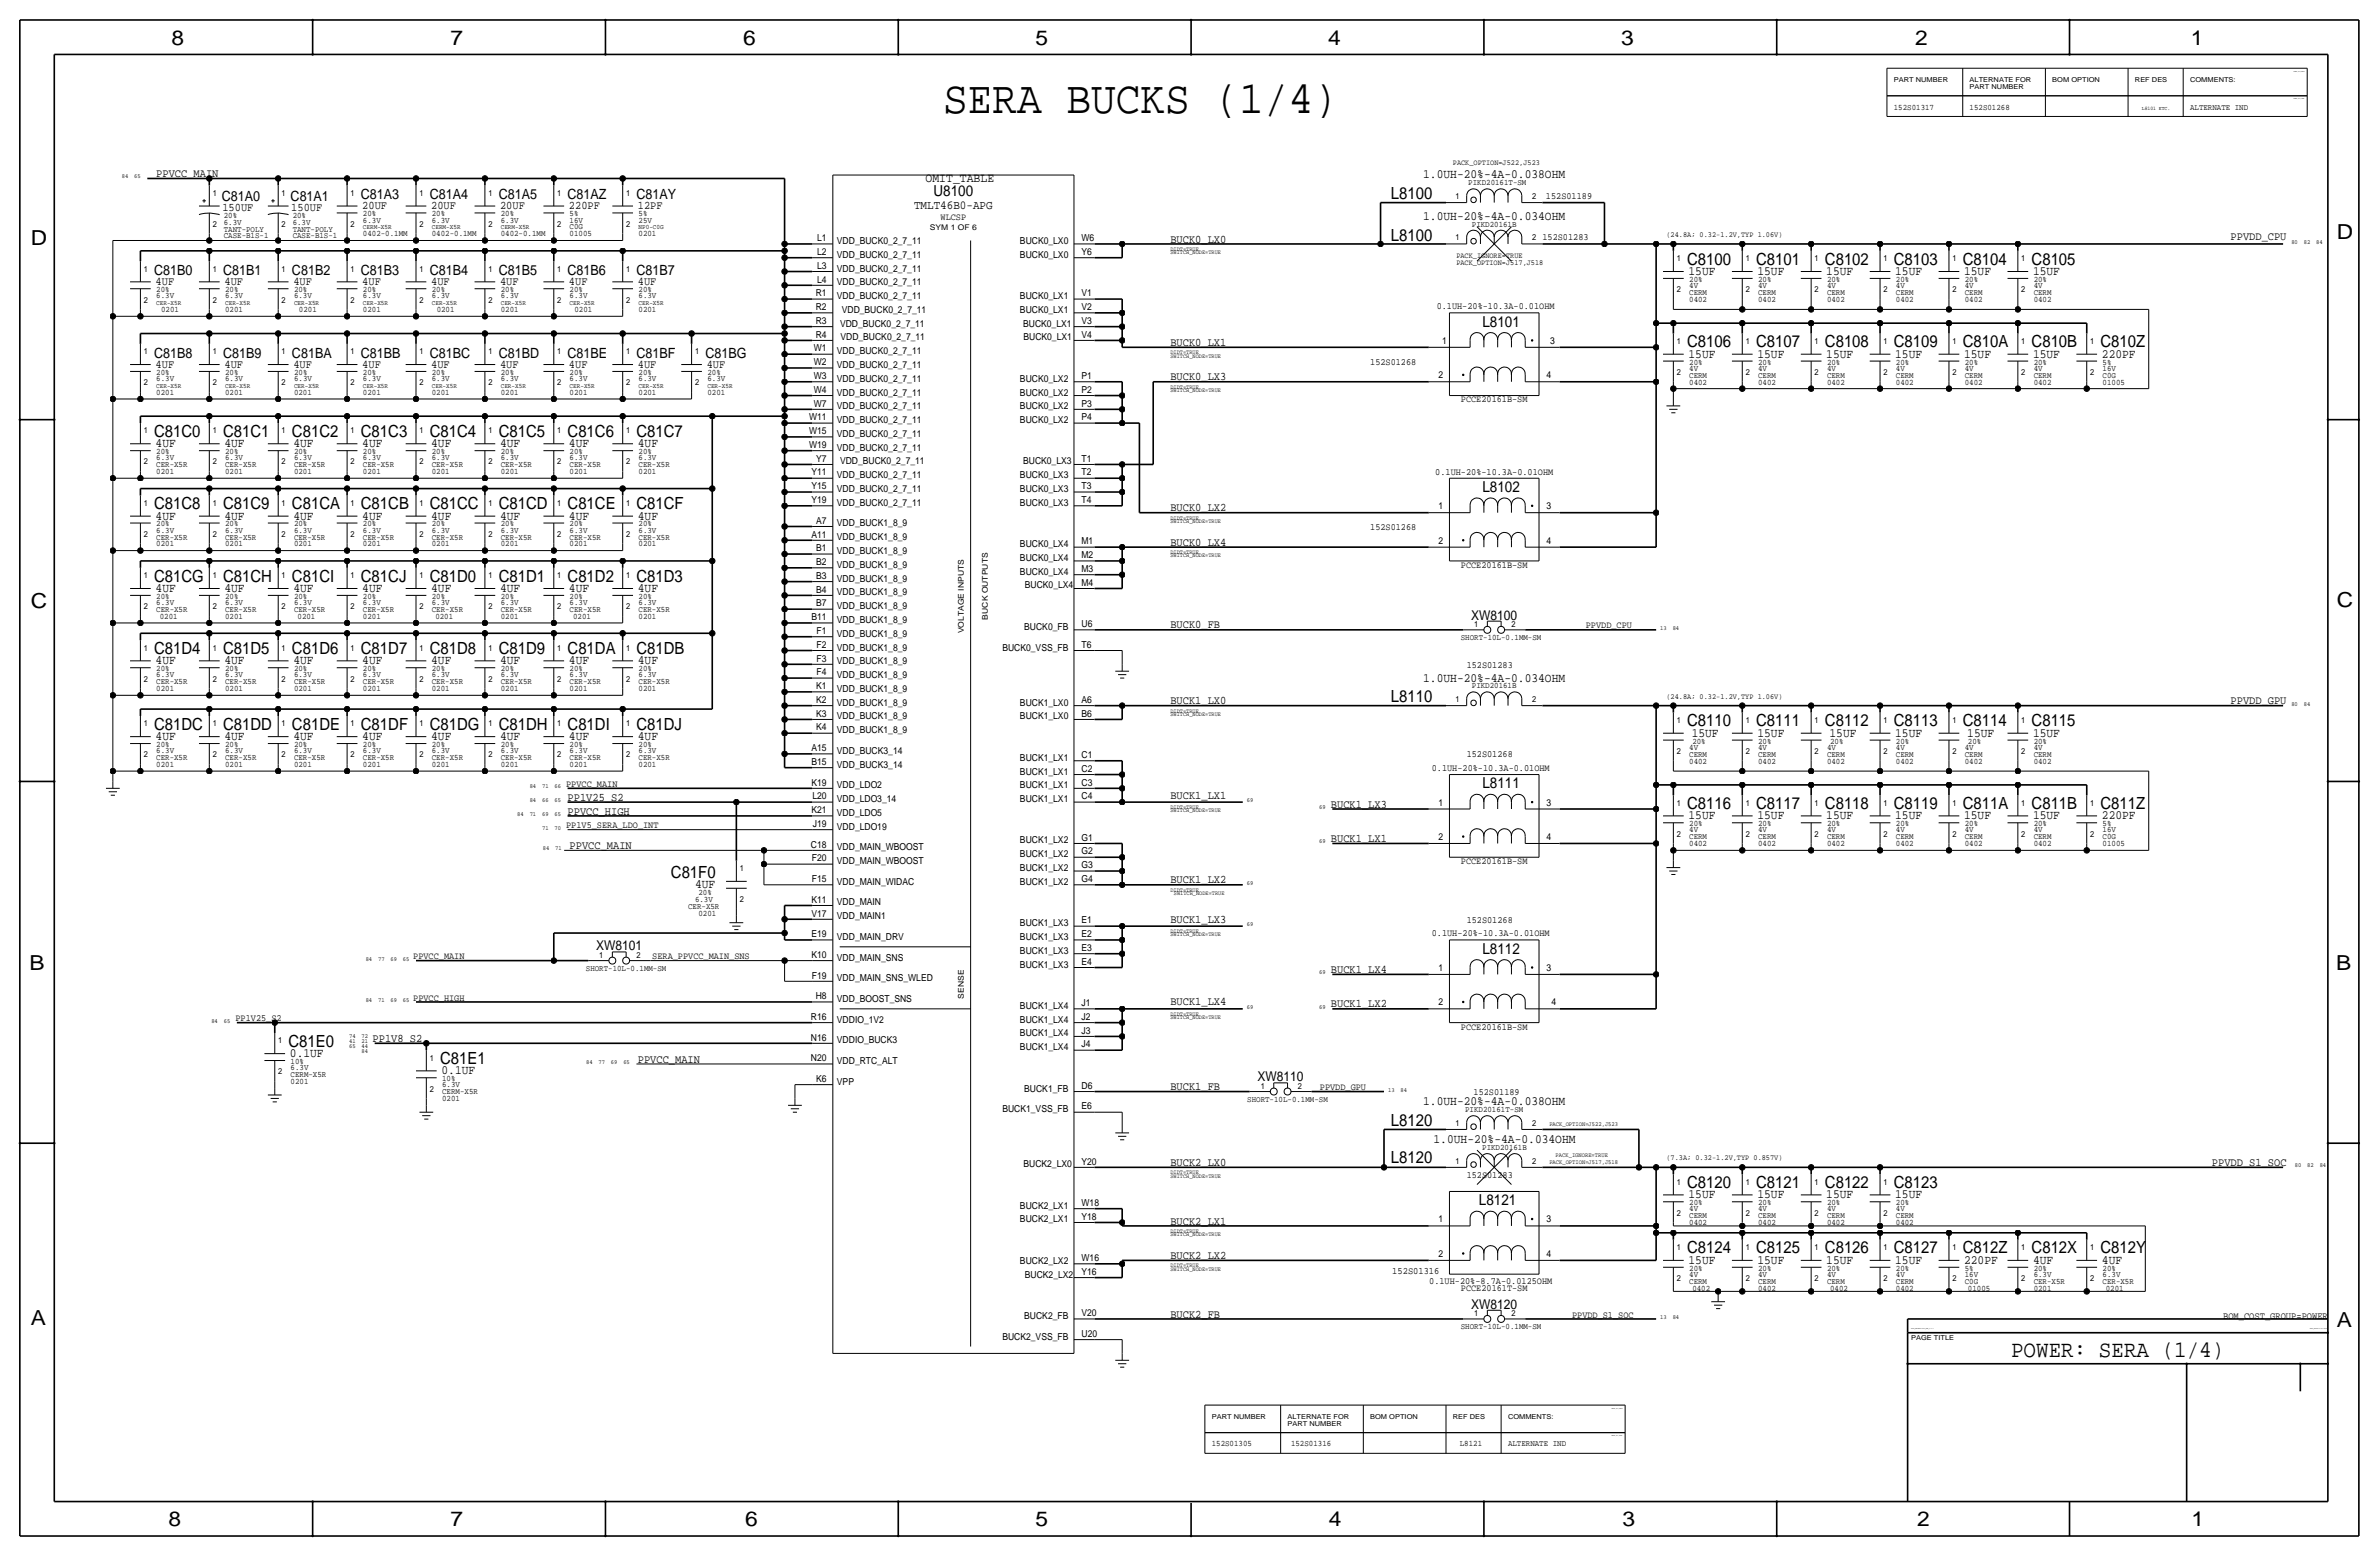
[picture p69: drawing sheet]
<svg xmlns="http://www.w3.org/2000/svg" width="877mm" height="574mm" viewBox="0 0 877 574" stroke-linecap="round" stroke-linejoin="round" font-family="sans-serif">
<defs><g id="words">
<text font-size="17" x="347.7" y="41.7">SERA BUCKS (1/4)</text>
<text font-size="8.6" x="741.4" y="500.1">POWER: SERA (1/4)</text>
<g font-size="7.6">
<text x="63.2" y="16.5">8</text>
<text x="166.1" y="16.5">7</text>
<text x="274" y="16.5">6</text>
<text x="381.7" y="16.5">5</text>
<text x="489.7" y="16.5">4</text>
<text x="597.6" y="16.5">3</text>
<text x="706.1" y="16.5">2</text>
<text x="807.7" y="16.5">1</text>
<text x="861.5" y="88.1">D</text>
<text x="11.4" y="90.4">D</text>
<text x="11.4" y="224.3">C</text>
<text x="861.5" y="223.8">C</text>
<text x="10.9" y="357.6">B</text>
<text x="861.3" y="357.4">B</text>
<text x="11.4" y="488.4">A</text>
<text x="861.5" y="489.2">A</text>
<text x="62.2" y="562.6">8</text>
<text x="166.1" y="562.6">7</text>
<text x="274.8" y="562.6">6</text>
<text x="381.7" y="562.6">5</text>
<text x="489.9" y="562.6">4</text>
<text x="598.1" y="562.6">3</text>
<text x="706.8" y="562.6">2</text>
<text x="807.9" y="562.6">1</text>
</g>
<g font-size="6.2">
<text x="512.8" y="73.4">L8100</text>
<text x="512.8" y="88.6">L8100</text>
<text x="622" y="97.5">C8100</text>
<text x="647.4" y="97.5">C8101</text>
<text x="672.8" y="97.5">C8102</text>
<text x="698.2" y="97.5">C8103</text>
<text x="723.6" y="97.5">C8104</text>
<text x="749" y="97.5">C8105</text>
<text x="622" y="128">C8106</text>
<text x="647.4" y="128">C8107</text>
<text x="672.8" y="128">C8108</text>
<text x="698.2" y="128">C8109</text>
<text x="723.6" y="128">C810A</text>
<text x="749" y="128">C810B</text>
<text x="774.4" y="128">C810Z</text>
<text x="56.8" y="161">C81C0</text>
<text x="82.2" y="161">C81C1</text>
<text x="107.6" y="161">C81C2</text>
<text x="133" y="161">C81C3</text>
<text x="158.4" y="161">C81C4</text>
<text x="183.8" y="161">C81C5</text>
<text x="209.2" y="161">C81C6</text>
<text x="234.6" y="161">C81C7</text>
<text x="56.8" y="187.7">C81C8</text>
<text x="82.2" y="187.7">C81C9</text>
<text x="107.6" y="187.7">C81CA</text>
<text x="133" y="187.7">C81CB</text>
<text x="158.4" y="187.7">C81CC</text>
<text x="183.8" y="187.7">C81CD</text>
<text x="209.2" y="187.7">C81CE</text>
<text x="234.6" y="187.7">C81CF</text>
<text x="56.8" y="214.4">C81CG</text>
<text x="82.2" y="214.4">C81CH</text>
<text x="107.6" y="214.4">C81CI</text>
<text x="133" y="214.4">C81CJ</text>
<text x="158.4" y="214.4">C81D0</text>
<text x="183.8" y="214.4">C81D1</text>
<text x="209.2" y="214.4">C81D2</text>
<text x="234.6" y="214.4">C81D3</text>
<text x="56.8" y="241">C81D4</text>
<text x="82.2" y="241">C81D5</text>
<text x="107.6" y="241">C81D6</text>
<text x="133" y="241">C81D7</text>
<text x="158.4" y="241">C81D8</text>
<text x="183.8" y="241">C81D9</text>
<text x="209.2" y="241">C81DA</text>
<text x="234.6" y="241">C81DB</text>
<text x="512.8" y="258.8">L8110</text>
<text x="56.8" y="269">C81DC</text>
<text x="82.2" y="269">C81DD</text>
<text x="107.6" y="269">C81DE</text>
<text x="133" y="269">C81DF</text>
<text x="158.4" y="269">C81DG</text>
<text x="183.8" y="269">C81DH</text>
<text x="209.2" y="269">C81DI</text>
<text x="234.6" y="269">C81DJ</text>
<text x="622" y="267.7">C8110</text>
<text x="647.4" y="267.7">C8111</text>
<text x="672.8" y="267.7">C8112</text>
<text x="698.2" y="267.7">C8113</text>
<text x="723.6" y="267.7">C8114</text>
<text x="749" y="267.7">C8115</text>
<text x="622" y="298.2">C8116</text>
<text x="647.4" y="298.2">C8117</text>
<text x="672.8" y="298.2">C8118</text>
<text x="698.2" y="298.2">C8119</text>
<text x="723.6" y="298.2">C811A</text>
<text x="749" y="298.2">C811B</text>
<text x="774.4" y="298.2">C811Z</text>
<text x="247.3" y="323.6">C81F0</text>
<text x="106.4" y="385.8">C81E0</text>
<text x="162.3" y="392.2">C81E1</text>
<text x="512.8" y="415">L8120</text>
<text x="512.8" y="428.8">L8120</text>
<text x="622" y="437.9">C8120</text>
<text x="647.4" y="437.9">C8121</text>
<text x="672.8" y="437.9">C8122</text>
<text x="698.2" y="437.9">C8123</text>
<text x="622" y="462">C8124</text>
<text x="647.4" y="462">C8125</text>
<text x="672.8" y="462">C8126</text>
<text x="698.2" y="462">C8127</text>
<text x="723.6" y="462">C812Z</text>
<text x="749" y="462">C812X</text>
<text x="774.4" y="462">C812Y</text>
</g>
<g font-size="5.6">
<text x="344.2" y="72.1">U8100</text>
<text x="546.5" y="120.4">L8101</text>
<text x="546.5" y="181.4">L8102</text>
<text x="546.5" y="290.6">L8111</text>
<text x="546.5" y="351.5">L8112</text>
<text x="545.2" y="444.2">L8121</text>
</g>
<g font-size="5.2">
<text x="81.7" y="74.2">C81A0</text>
<text x="107.1" y="74.2">C81A1</text>
<text x="133" y="73.4">C81A3</text>
<text x="158.4" y="73.4">C81A4</text>
<text x="183.8" y="73.4">C81A5</text>
<text x="209.2" y="73.4">C81AZ</text>
<text x="234.6" y="73.4">C81AY</text>
<text x="56.8" y="101.3">C81B0</text>
<text x="82.2" y="101.3">C81B1</text>
<text x="107.6" y="101.3">C81B2</text>
<text x="133" y="101.3">C81B3</text>
<text x="158.4" y="101.3">C81B4</text>
<text x="183.8" y="101.3">C81B5</text>
<text x="209.2" y="101.3">C81B6</text>
<text x="234.6" y="101.3">C81B7</text>
<text x="56.8" y="131.8">C81B8</text>
<text x="82.2" y="131.8">C81B9</text>
<text x="107.6" y="131.8">C81BA</text>
<text x="133" y="131.8">C81BB</text>
<text x="158.4" y="131.8">C81BC</text>
<text x="183.8" y="131.8">C81BD</text>
<text x="209.2" y="131.8">C81BE</text>
<text x="234.6" y="131.8">C81BF</text>
<text x="260" y="131.8">C81BG</text>
</g>
<g font-size="5">
<text x="542.4" y="228.3">XW8100</text>
<text x="219.8" y="350.3">XW8101</text>
<text x="463.6" y="398.5">XW8110</text>
<text x="542.4" y="482.3">XW8120</text>
</g>
<g font-size="4.7">
<text x="524.7" y="65.8">1.0UH-20%-4A-0.038OHM</text>
<text x="341.2" y="67.1">OMIT_TABLE</text>
<text x="524.7" y="81">1.0UH-20%-4A-0.034OHM</text>
<text x="622.5" y="101.3">15UF</text>
<text x="647.9" y="101.3">15UF</text>
<text x="673.3" y="101.3">15UF</text>
<text x="698.7" y="101.3">15UF</text>
<text x="724.1" y="101.3">15UF</text>
<text x="749.5" y="101.3">15UF</text>
<text x="622.5" y="131.8">15UF</text>
<text x="647.9" y="131.8">15UF</text>
<text x="673.3" y="131.8">15UF</text>
<text x="698.7" y="131.8">15UF</text>
<text x="724.1" y="131.8">15UF</text>
<text x="749.5" y="131.8">15UF</text>
<text x="774.9" y="131.8">220PF</text>
<text x="57.4" y="164.8">4UF</text>
<text x="82.8" y="164.8">4UF</text>
<text x="108.2" y="164.8">4UF</text>
<text x="133.6" y="164.8">4UF</text>
<text x="159" y="164.8">4UF</text>
<text x="184.4" y="164.8">4UF</text>
<text x="209.8" y="164.8">4UF</text>
<text x="235.2" y="164.8">4UF</text>
<text x="57.4" y="191.5">4UF</text>
<text x="82.8" y="191.5">4UF</text>
<text x="108.2" y="191.5">4UF</text>
<text x="133.6" y="191.5">4UF</text>
<text x="159" y="191.5">4UF</text>
<text x="184.4" y="191.5">4UF</text>
<text x="209.8" y="191.5">4UF</text>
<text x="235.2" y="191.5">4UF</text>
<text x="57.4" y="218.2">4UF</text>
<text x="82.8" y="218.2">4UF</text>
<text x="108.2" y="218.2">4UF</text>
<text x="133.6" y="218.2">4UF</text>
<text x="159" y="218.2">4UF</text>
<text x="184.4" y="218.2">4UF</text>
<text x="209.8" y="218.2">4UF</text>
<text x="235.2" y="218.2">4UF</text>
<text x="57.4" y="244.9">4UF</text>
<text x="82.8" y="244.9">4UF</text>
<text x="108.2" y="244.9">4UF</text>
<text x="133.6" y="244.9">4UF</text>
<text x="159" y="244.9">4UF</text>
<text x="184.4" y="244.9">4UF</text>
<text x="209.8" y="244.9">4UF</text>
<text x="235.2" y="244.9">4UF</text>
<text x="524.7" y="251.2">1.0UH-20%-4A-0.034OHM</text>
<text x="57.4" y="272.8">4UF</text>
<text x="82.8" y="272.8">4UF</text>
<text x="108.2" y="272.8">4UF</text>
<text x="133.6" y="272.8">4UF</text>
<text x="159" y="272.8">4UF</text>
<text x="184.4" y="272.8">4UF</text>
<text x="209.8" y="272.8">4UF</text>
<text x="235.2" y="272.8">4UF</text>
<text x="623.7" y="271.5">15UF</text>
<text x="647.9" y="271.5">15UF</text>
<text x="674.5" y="271.5">15UF</text>
<text x="698.7" y="271.5">15UF</text>
<text x="725.3" y="271.5">15UF</text>
<text x="749.5" y="271.5">15UF</text>
<text x="622.5" y="302">15UF</text>
<text x="647.9" y="302">15UF</text>
<text x="673.3" y="302">15UF</text>
<text x="698.7" y="302">15UF</text>
<text x="724.1" y="302">15UF</text>
<text x="749.5" y="302">15UF</text>
<text x="774.9" y="302">220PF</text>
<text x="256.2" y="327.4">4UF</text>
<text x="106.9" y="389.6">0.1UF</text>
<text x="162.8" y="396">0.1UF</text>
<text x="524.7" y="407.4">1.0UH-20%-4A-0.038OHM</text>
<text x="528.5" y="421.4">1.0UH-20%-4A-0.034OHM</text>
<text x="622.5" y="441.7">15UF</text>
<text x="647.9" y="441.7">15UF</text>
<text x="673.3" y="441.7">15UF</text>
<text x="698.7" y="441.7">15UF</text>
<text x="622.5" y="465.8">15UF</text>
<text x="647.9" y="465.8">15UF</text>
<text x="673.3" y="465.8">15UF</text>
<text x="698.7" y="465.8">15UF</text>
<text x="724.1" y="465.8">220PF</text>
<text x="749.5" y="465.8">4UF</text>
<text x="774.9" y="465.8">4UF</text>
</g>
<text font-size="4.5" x="337" y="77.2">TMLT46B0-APG</text>
<g font-size="4.3">
<text x="57.6" y="65.3">PPVCC_MAIN</text>
<text x="82" y="77.7">150UF</text>
<text x="107.4" y="77.7">150UF</text>
<text x="133.6" y="77.2">20UF</text>
<text x="159" y="77.2">20UF</text>
<text x="184.4" y="77.2">20UF</text>
<text x="209.8" y="77.2">220PF</text>
<text x="235.2" y="77.2">12PF</text>
<text x="431.5" y="89.4">BUCK0_LX0</text>
<text x="822.3" y="88.4">PPVDD_CPU</text>
<text x="57.4" y="105.2">4UF</text>
<text x="82.8" y="105.2">4UF</text>
<text x="108.2" y="105.2">4UF</text>
<text x="133.6" y="105.2">4UF</text>
<text x="159" y="105.2">4UF</text>
<text x="184.4" y="105.2">4UF</text>
<text x="209.8" y="105.2">4UF</text>
<text x="235.2" y="105.2">4UF</text>
<text x="431.5" y="127.5">BUCK0_LX1</text>
<text x="57.4" y="135.6">4UF</text>
<text x="82.8" y="135.6">4UF</text>
<text x="108.2" y="135.6">4UF</text>
<text x="133.6" y="135.6">4UF</text>
<text x="159" y="135.6">4UF</text>
<text x="184.4" y="135.6">4UF</text>
<text x="209.8" y="135.6">4UF</text>
<text x="235.2" y="135.6">4UF</text>
<text x="260.6" y="135.6">4UF</text>
<text x="431.5" y="140.2">BUCK0_LX3</text>
<text x="431.5" y="188.5">BUCK0_LX2</text>
<text x="431.5" y="201.2">BUCK0_LX4</text>
<text x="431.5" y="231.6">BUCK0_FB</text>
<text x="431.5" y="259.6">BUCK1_LX0</text>
<text x="822.3" y="259.6">PPVDD_GPU</text>
<text x="209.2" y="295.1">PP1V25_S2</text>
<text x="431.5" y="294.4">BUCK1_LX1</text>
<text x="490.7" y="297.7">BUCK1_LX3</text>
<text x="209.2" y="300.2">PPVCC_HIGH</text>
<text x="490.7" y="310.4">BUCK1_LX1</text>
<text x="210" y="312.9">PPVCC_MAIN</text>
<text x="431.5" y="325.6">BUCK1_LX2</text>
<text x="431.5" y="340.1">BUCK1_LX3</text>
<text x="490.7" y="358.6">BUCK1_LX4</text>
<text x="431.5" y="370.6">BUCK1_LX4</text>
<text x="490.7" y="371.3">BUCK1_LX2</text>
<text x="137.4" y="384">PP1V8_S2</text>
<text x="235.2" y="391.7">PPVCC_MAIN</text>
<text x="431.5" y="401.8">BUCK1_FB</text>
<text x="431.5" y="429.8">BUCK2_LX0</text>
<text x="815.5" y="429.8">PPVDD_S1_SOC</text>
<text x="431.5" y="451.4">BUCK2_LX1</text>
<text x="431.5" y="464.1">BUCK2_LX2</text>
<text x="431.5" y="485.6">BUCK2_FB</text>
</g>
<g font-size="3.6">
<text x="513.3" y="469.6">152S01316</text>
<text x="819.6" y="486.2">BOM_COST_GROUP=POWER</text>
</g>
<g font-size="3.5">
<text x="569.9" y="73.4">152S01189</text>
<text x="346.8" y="81">WLCSP</text>
<text x="301.2" y="88.9">L1</text>
<text x="308.6" y="89.9">VDD_BUCK0_2_7_11</text>
<text x="376" y="89.9">BUCK0_LX0</text>
<text x="398.7" y="88.9">W6</text>
<text x="568.7" y="88.6">152S01283</text>
<text x="301.2" y="94">L2</text>
<text x="308.6" y="95">VDD_BUCK0_2_7_11</text>
<text x="376" y="95">BUCK0_LX0</text>
<text x="398.7" y="94">Y6</text>
<text x="301.2" y="99.1">L3</text>
<text x="308.6" y="100.1">VDD_BUCK0_2_7_11</text>
<text x="301.2" y="104.1">L4</text>
<text x="308.6" y="105.2">VDD_BUCK0_2_7_11</text>
<text x="300.7" y="109.2">R1</text>
<text x="308.6" y="110.2">VDD_BUCK0_2_7_11</text>
<text x="376" y="110.2">BUCK0_LX1</text>
<text x="398.7" y="109.2">V1</text>
<text x="300.7" y="119.4">R3</text>
<text x="300.7" y="114.3">R2</text>
<text x="310.4" y="115.3">VDD_BUCK0_2_7_11</text>
<text x="376" y="115.3">BUCK0_LX1</text>
<text x="398.7" y="119.4">V3</text>
<text x="398.7" y="114.3">V2</text>
<text x="529.7" y="114">0.1UH-20%-10.3A-0.01OHM</text>
<text x="300.7" y="124.5">R4</text>
<text x="309.7" y="120.4">VDD_BUCK0_2_7_11</text>
<text x="309.9" y="125.5">VDD_BUCK0_2_7_11</text>
<text x="377.2" y="120.4">BUCK0_LX1</text>
<text x="377.3" y="125.5">BUCK0_LX1</text>
<text x="398.7" y="124.5">V4</text>
<text x="300" y="129.5">W1</text>
<text x="308.6" y="130.6">VDD_BUCK0_2_7_11</text>
<text x="531.6" y="126.7">1</text>
<text x="571.5" y="126.7">3</text>
<text x="300" y="134.6">W2</text>
<text x="308.6" y="135.6">VDD_BUCK0_2_7_11</text>
<text x="505.2" y="134.4">152S01268</text>
<text x="300" y="139.7">W3</text>
<text x="308.6" y="140.7">VDD_BUCK0_2_7_11</text>
<text x="376" y="140.7">BUCK0_LX2</text>
<text x="398.7" y="139.7">P1</text>
<text x="530.3" y="139.4">2</text>
<text x="570.2" y="139.4">4</text>
<text x="300" y="149.9">W7</text>
<text x="300" y="144.8">W4</text>
<text x="308.6" y="145.8">VDD_BUCK0_2_7_11</text>
<text x="376" y="145.8">BUCK0_LX2</text>
<text x="398.7" y="149.9">P3</text>
<text x="398.7" y="144.8">P2</text>
<text x="538.6" y="148.3">PCCE20161B-SM</text>
<text x="298.3" y="154.9">W11</text>
<text x="308.6" y="156">VDD_BUCK0_2_7_11</text>
<text x="308.6" y="150.9">VDD_BUCK0_2_7_11</text>
<text x="376" y="150.9">BUCK0_LX2</text>
<text x="376" y="156">BUCK0_LX2</text>
<text x="398.7" y="154.9">P4</text>
<text x="298.3" y="160">W15</text>
<text x="308.6" y="161">VDD_BUCK0_2_7_11</text>
<text x="298.3" y="165.1">W19</text>
<text x="308.6" y="166.1">VDD_BUCK0_2_7_11</text>
<text x="300.9" y="170.2">Y7</text>
<text x="309.7" y="171.2">VDD_BUCK0_2_7_11</text>
<text x="377.2" y="171.2">BUCK0_LX3</text>
<text x="398.7" y="170.2">T1</text>
<text x="299.1" y="175.3">Y11</text>
<text x="308.6" y="176.3">VDD_BUCK0_2_7_11</text>
<text x="376" y="176.3">BUCK0_LX3</text>
<text x="398.7" y="175.3">T2</text>
<text x="529.2" y="175">0.1UH-20%-10.3A-0.01OHM</text>
<text x="299.1" y="185.4">Y19</text>
<text x="299.1" y="180.3">Y15</text>
<text x="308.6" y="181.4">VDD_BUCK0_2_7_11</text>
<text x="376" y="181.4">BUCK0_LX3</text>
<text x="398.7" y="185.4">T4</text>
<text x="398.7" y="180.3">T3</text>
<text x="308.6" y="186.4">VDD_BUCK0_2_7_11</text>
<text x="376" y="186.4">BUCK0_LX3</text>
<text x="530.3" y="187.7">1</text>
<text x="570.2" y="187.7">3</text>
<text x="300.9" y="193">A7</text>
<text x="308.6" y="194.1">VDD_BUCK1_8_9</text>
<text x="505.2" y="195.3">152S01268</text>
<text x="299.1" y="198.1">A11</text>
<text x="300.9" y="203.2">B1</text>
<text x="308.6" y="199.1">VDD_BUCK1_8_9</text>
<text x="376" y="201.7">BUCK0_LX4</text>
<text x="398.7" y="200.7">M1</text>
<text x="530.3" y="200.4">2</text>
<text x="570.2" y="200.4">4</text>
<text x="300.9" y="208.3">B2</text>
<text x="308.6" y="204.2">VDD_BUCK1_8_9</text>
<text x="308.6" y="209.3">VDD_BUCK1_8_9</text>
<text x="376" y="206.8">BUCK0_LX4</text>
<text x="398.7" y="205.7">M2</text>
<text x="538.6" y="209.3">PCCE20161B-SM</text>
<text x="300.9" y="213.4">B3</text>
<text x="308.6" y="214.4">VDD_BUCK1_8_9</text>
<text x="376" y="211.8">BUCK0_LX4</text>
<text x="398.7" y="215.9">M4</text>
<text x="398.7" y="210.8">M3</text>
<text x="300.9" y="218.4">B4</text>
<text x="308.6" y="219.5">VDD_BUCK1_8_9</text>
<text x="377.8" y="216.9">BUCK0_LX4</text>
<text x="300.9" y="223.5">B7</text>
<text x="308.6" y="224.5">VDD_BUCK1_8_9</text>
<text x="299.1" y="228.6">B11</text>
<text x="301.1" y="233.7">F1</text>
<text x="308.6" y="229.6">VDD_BUCK1_8_9</text>
<text x="377.6" y="232.2">BUCK0_FB</text>
<text x="398.7" y="231.1">U6</text>
<text x="584.7" y="231.6">PPVDD_CPU</text>
<text x="301.1" y="238.8">F2</text>
<text x="308.6" y="239.8">VDD_BUCK1_8_9</text>
<text x="308.6" y="234.7">VDD_BUCK1_8_9</text>
<text x="369.6" y="239.8">BUCK0_VSS_FB</text>
<text x="398.7" y="238.8">T6</text>
<text x="301.1" y="243.8">F3</text>
<text x="308.6" y="244.9">VDD_BUCK1_8_9</text>
<text x="301.1" y="248.9">F4</text>
<text x="308.6" y="249.9">VDD_BUCK1_8_9</text>
<text x="540.7" y="246.1">152S01283</text>
<text x="300.9" y="254">K1</text>
<text x="308.6" y="255">VDD_BUCK1_8_9</text>
<text x="300.9" y="259.1">K2</text>
<text x="308.6" y="260.1">VDD_BUCK1_8_9</text>
<text x="376" y="260.1">BUCK1_LX0</text>
<text x="398.7" y="259.1">A6</text>
<text x="300.9" y="269.2">K4</text>
<text x="300.9" y="264.2">K3</text>
<text x="308.6" y="265.2">VDD_BUCK1_8_9</text>
<text x="376" y="265.2">BUCK1_LX0</text>
<text x="398.7" y="264.2">B6</text>
<text x="308.6" y="270.3">VDD_BUCK1_8_9</text>
<text x="299.1" y="281.9">B15</text>
<text x="299.1" y="276.9">A15</text>
<text x="308.6" y="277.9">VDD_BUCK3_14</text>
<text x="376" y="280.4">BUCK1_LX1</text>
<text x="398.7" y="279.4">C1</text>
<text x="540.7" y="279.1">152S01268</text>
<text x="308.6" y="283">VDD_BUCK3_14</text>
<text x="376" y="285.5">BUCK1_LX1</text>
<text x="398.7" y="284.5">C2</text>
<text x="527.9" y="284.2">0.1UH-20%-10.3A-0.01OHM</text>
<text x="208.7" y="290.1">PPVCC_MAIN</text>
<text x="299.1" y="289.6">K19</text>
<text x="308.6" y="290.6">VDD_LDO2</text>
<text x="376" y="290.6">BUCK1_LX1</text>
<text x="398.7" y="289.6">C3</text>
<text x="299.1" y="299.7">K21</text>
<text x="299.5" y="294.6">L20</text>
<text x="308.6" y="295.7">VDD_LDO3_14</text>
<text x="376" y="295.7">BUCK1_LX1</text>
<text x="398.7" y="294.6">C4</text>
<text x="530.3" y="296.9">1</text>
<text x="570.2" y="296.9">3</text>
<text x="208.7" y="305.3">PP1V5_SERA_LDO_INT</text>
<text x="299.7" y="304.8">J19</text>
<text x="308.6" y="305.8">VDD_LDO19</text>
<text x="308.6" y="300.7">VDD_LDO5</text>
<text x="376" y="310.9">BUCK1_LX2</text>
<text x="398.7" y="309.9">G1</text>
<text x="530.3" y="309.6">2</text>
<text x="570.2" y="309.6">4</text>
<text x="299" y="312.4">C18</text>
<text x="299.3" y="317.5">F20</text>
<text x="308.6" y="313.4">VDD_MAIN_WBOOST</text>
<text x="376" y="316">BUCK1_LX2</text>
<text x="398.7" y="315">G2</text>
<text x="308.6" y="318.5">VDD_MAIN_WBOOST</text>
<text x="376" y="321.1">BUCK1_LX2</text>
<text x="398.7" y="320">G3</text>
<text x="538.6" y="318.5">PCCE20161B-SM</text>
<text x="299.3" y="325.1">F15</text>
<text x="308.6" y="326.1">VDD_MAIN_WIDAC</text>
<text x="376" y="326.1">BUCK1_LX2</text>
<text x="398.7" y="325.1">G4</text>
<text x="299.1" y="332.7">K11</text>
<text x="308.6" y="333.8">VDD_MAIN</text>
<text x="299.1" y="337.8">V17</text>
<text x="308.6" y="338.8">VDD_MAIN1</text>
<text x="376" y="341.4">BUCK1_LX3</text>
<text x="398.7" y="340.4">E1</text>
<text x="540.7" y="340.1">152S01268</text>
<text x="299.1" y="345.4">E19</text>
<text x="308.6" y="346.5">VDD_MAIN_DRV</text>
<text x="376" y="346.5">BUCK1_LX3</text>
<text x="398.7" y="345.4">E2</text>
<text x="527.9" y="345.2">0.1UH-20%-10.3A-0.01OHM</text>
<text x="152.3" y="353.6">PPVCC_MAIN</text>
<text x="240.5" y="353.6">SERA_PPVCC_MAIN_SNS</text>
<text x="299.1" y="353.1">K10</text>
<text x="376" y="351.5">BUCK1_LX3</text>
<text x="398.7" y="350.5">E3</text>
<text x="308.6" y="354.1">VDD_MAIN_SNS</text>
<text x="376" y="356.6">BUCK1_LX3</text>
<text x="398.7" y="355.6">E4</text>
<text x="530.3" y="357.9">1</text>
<text x="570.2" y="357.9">3</text>
<text x="299.3" y="360.7">F19</text>
<text x="308.6" y="361.7">VDD_MAIN_SNS_WLED</text>
<text x="152.3" y="368.8">PPVCC_HIGH</text>
<text x="300.7" y="368.3">H8</text>
<text x="308.6" y="369.3">VDD_BOOST_SNS</text>
<text x="376" y="371.9">BUCK1_LX4</text>
<text x="398.7" y="370.8">J1</text>
<text x="530.3" y="370.6">2</text>
<text x="572" y="370.6">4</text>
<text x="86.8" y="376.4">PP1V25_S2</text>
<text x="299" y="375.9">R16</text>
<text x="308.6" y="376.9">VDDIO_1V2</text>
<text x="376" y="376.9">BUCK1_LX4</text>
<text x="398.7" y="375.9">J2</text>
<text x="299" y="383.5">N16</text>
<text x="376" y="382">BUCK1_LX4</text>
<text x="398.7" y="381">J3</text>
<text x="538.6" y="379.5">PCCE20161B-SM</text>
<text x="308.6" y="384.6">VDDIO_BUCK3</text>
<text x="376" y="387.1">BUCK1_LX4</text>
<text x="398.7" y="386.1">J4</text>
<text x="299" y="391.2">N20</text>
<text x="308.6" y="392.2">VDD_RTC_ALT</text>
<text x="300.9" y="398.8">K6</text>
<text x="308.6" y="399.8">VPP</text>
<text x="398.7" y="401.3">D6</text>
<text x="486.6" y="401.8">PPVDD_GPU</text>
<text x="377.6" y="402.3">BUCK1_FB</text>
<text x="543.3" y="403.6">152S01189</text>
<text x="369.6" y="410">BUCK1_VSS_FB</text>
<text x="398.7" y="408.9">E6</text>
<text x="377.3" y="430.3">BUCK2_LX0</text>
<text x="398.7" y="429.3">Y20</text>
<text x="540.7" y="434.1">152S01283</text>
<text x="376" y="445.5">BUCK2_LX1</text>
<text x="398.7" y="449.6">Y18</text>
<text x="398.7" y="444.5">W18</text>
<text x="376" y="450.6">BUCK2_LX1</text>
<text x="530.3" y="450.6">1</text>
<text x="570.2" y="450.6">3</text>
<text x="376" y="465.8">BUCK2_LX2</text>
<text x="398.7" y="464.8">W16</text>
<text x="530.3" y="463.3">2</text>
<text x="570.2" y="463.3">4</text>
<text x="377.8" y="470.9">BUCK2_LX2</text>
<text x="398.7" y="469.9">Y16</text>
<text x="526.9" y="473.5">0.1UH-20%-8.7A-0.0125OHM</text>
<text x="538.6" y="476">PCCE20161T-SM</text>
<text x="398.7" y="485.1">V20</text>
<text x="579.6" y="485.6">PPVDD_S1_SOC</text>
<text x="377.6" y="486.2">BUCK2_FB</text>
<text x="369.6" y="493.8">BUCK2_VSS_FB</text>
<text x="398.7" y="492.8">U20</text>
</g>
<g font-size="3.1">
<text x="698.2" y="40.4">152S01317</text>
<text x="726.1" y="40.4">152S01268</text>
<text x="807.4" y="40.4">ALTERNATE IND</text>
<text x="541.3" y="68.3">PIKD20161T-SM</text>
<text x="78.4" y="72.1">1</text>
<text x="103.8" y="72.1">1</text>
<text x="129.2" y="72.1">1</text>
<text x="154.6" y="72.1">1</text>
<text x="180" y="72.1">1</text>
<text x="205.4" y="72.1">1</text>
<text x="230.8" y="72.1">1</text>
<text x="536.6" y="73.4">1</text>
<text x="564.8" y="73.4">2</text>
<text x="78.4" y="83.6">2</text>
<text x="82.5" y="83.1">6.3V</text>
<text x="82.5" y="80.5">20%</text>
<text x="103.8" y="83.6">2</text>
<text x="107.9" y="80.5">20%</text>
<text x="107.9" y="83.1">6.3V</text>
<text x="129.2" y="83.6">2</text>
<text x="133.8" y="82">6.3V</text>
<text x="133.8" y="79.8">20%</text>
<text x="154.6" y="83.6">2</text>
<text x="159.2" y="82">6.3V</text>
<text x="159.2" y="79.8">20%</text>
<text x="180" y="83.6">2</text>
<text x="184.6" y="82">6.3V</text>
<text x="184.6" y="79.8">20%</text>
<text x="205.4" y="83.6">2</text>
<text x="210" y="79.8">5%</text>
<text x="210" y="82">16V</text>
<text x="230.8" y="83.6">2</text>
<text x="235.4" y="79.8">5%</text>
<text x="235.4" y="82">25V</text>
<text x="542.6" y="83.6">PIKD20161B</text>
<text x="82.5" y="87.9">CASE-B1S-1</text>
<text x="82.5" y="85.3">TANT-POLY</text>
<text x="107.9" y="85.3">TANT-POLY</text>
<text x="107.9" y="87.9">CASE-B1S-1</text>
<text x="133.8" y="87.1">0402-0.1MM</text>
<text x="159.2" y="87.1">0402-0.1MM</text>
<text x="184.6" y="87.1">0402-0.1MM</text>
<text x="210" y="87.1">01005</text>
<text x="210" y="84.6">C0G</text>
<text x="235.4" y="87.1">0201</text>
<text x="536.6" y="88.6">1</text>
<text x="564.8" y="88.6">2</text>
<text x="53" y="100.1">1</text>
<text x="78.4" y="100.1">1</text>
<text x="103.8" y="100.1">1</text>
<text x="129.2" y="100.1">1</text>
<text x="154.6" y="100.1">1</text>
<text x="180" y="100.1">1</text>
<text x="205.4" y="100.1">1</text>
<text x="230.8" y="100.1">1</text>
<text x="618.2" y="96.3">1</text>
<text x="643.6" y="96.3">1</text>
<text x="669" y="96.3">1</text>
<text x="694.4" y="96.3">1</text>
<text x="719.8" y="96.3">1</text>
<text x="745.2" y="96.3">1</text>
<text x="57.6" y="107.7">20%</text>
<text x="83" y="107.7">20%</text>
<text x="108.4" y="107.7">20%</text>
<text x="133.8" y="107.7">20%</text>
<text x="159.2" y="107.7">20%</text>
<text x="184.6" y="107.7">20%</text>
<text x="210" y="107.7">20%</text>
<text x="235.4" y="107.7">20%</text>
<text x="618.2" y="107.7">2</text>
<text x="622.8" y="106.2">4V</text>
<text x="622.8" y="103.9">20%</text>
<text x="643.6" y="107.7">2</text>
<text x="648.2" y="103.9">20%</text>
<text x="648.2" y="106.2">4V</text>
<text x="669" y="107.7">2</text>
<text x="673.6" y="103.9">20%</text>
<text x="673.6" y="106.2">4V</text>
<text x="694.4" y="107.7">2</text>
<text x="699" y="103.9">20%</text>
<text x="699" y="106.2">4V</text>
<text x="719.8" y="107.7">2</text>
<text x="724.4" y="106.2">4V</text>
<text x="724.4" y="103.9">20%</text>
<text x="745.2" y="107.7">2</text>
<text x="749.8" y="103.9">20%</text>
<text x="749.8" y="106.2">4V</text>
<text x="53" y="111.5">2</text>
<text x="57.6" y="110">6.3V</text>
<text x="78.4" y="111.5">2</text>
<text x="83" y="110">6.3V</text>
<text x="103.8" y="111.5">2</text>
<text x="108.4" y="110">6.3V</text>
<text x="129.2" y="111.5">2</text>
<text x="133.8" y="110">6.3V</text>
<text x="154.6" y="111.5">2</text>
<text x="159.2" y="110">6.3V</text>
<text x="180" y="111.5">2</text>
<text x="184.6" y="110">6.3V</text>
<text x="205.4" y="111.5">2</text>
<text x="210" y="110">6.3V</text>
<text x="230.8" y="111.5">2</text>
<text x="235.4" y="110">6.3V</text>
<text x="622.8" y="111.3">0402</text>
<text x="622.8" y="108.7">CERM</text>
<text x="648.2" y="111.3">0402</text>
<text x="648.2" y="108.7">CERM</text>
<text x="673.6" y="111.3">0402</text>
<text x="673.6" y="108.7">CERM</text>
<text x="699" y="111.3">0402</text>
<text x="699" y="108.7">CERM</text>
<text x="724.4" y="111.3">0402</text>
<text x="724.4" y="108.7">CERM</text>
<text x="749.8" y="111.3">0402</text>
<text x="749.8" y="108.7">CERM</text>
<text x="59.4" y="115.1">0201</text>
<text x="83" y="115.1">0201</text>
<text x="110.2" y="115.1">0201</text>
<text x="133.8" y="115.1">0201</text>
<text x="161" y="115.1">0201</text>
<text x="184.6" y="115.1">0201</text>
<text x="211.8" y="115.1">0201</text>
<text x="235.4" y="115.1">0201</text>
<text x="53" y="130.6">1</text>
<text x="78.4" y="130.6">1</text>
<text x="103.8" y="130.6">1</text>
<text x="129.2" y="130.6">1</text>
<text x="154.6" y="130.6">1</text>
<text x="180" y="130.6">1</text>
<text x="205.4" y="130.6">1</text>
<text x="230.8" y="130.6">1</text>
<text x="256.2" y="130.6">1</text>
<text x="618.2" y="126.7">1</text>
<text x="643.6" y="126.7">1</text>
<text x="669" y="126.7">1</text>
<text x="694.4" y="126.7">1</text>
<text x="719.8" y="126.7">1</text>
<text x="745.2" y="126.7">1</text>
<text x="770.6" y="126.7">1</text>
<text x="622.8" y="134.4">20%</text>
<text x="622.8" y="136.7">4V</text>
<text x="648.2" y="134.4">20%</text>
<text x="648.2" y="136.7">4V</text>
<text x="673.6" y="134.4">20%</text>
<text x="673.6" y="136.7">4V</text>
<text x="699" y="136.7">4V</text>
<text x="699" y="134.4">20%</text>
<text x="724.4" y="134.4">20%</text>
<text x="724.4" y="136.7">4V</text>
<text x="749.8" y="136.7">4V</text>
<text x="749.8" y="134.4">20%</text>
<text x="775.2" y="134.4">5%</text>
<text x="775.2" y="136.7">16V</text>
<text x="53" y="142">2</text>
<text x="57.6" y="138.2">20%</text>
<text x="57.6" y="140.5">6.3V</text>
<text x="78.4" y="142">2</text>
<text x="83" y="138.2">20%</text>
<text x="83" y="140.5">6.3V</text>
<text x="103.8" y="142">2</text>
<text x="108.4" y="138.2">20%</text>
<text x="108.4" y="140.5">6.3V</text>
<text x="129.2" y="142">2</text>
<text x="133.8" y="138.2">20%</text>
<text x="133.8" y="140.5">6.3V</text>
<text x="154.6" y="142">2</text>
<text x="159.2" y="138.2">20%</text>
<text x="159.2" y="140.5">6.3V</text>
<text x="180" y="142">2</text>
<text x="184.6" y="140.5">6.3V</text>
<text x="184.6" y="138.2">20%</text>
<text x="205.4" y="142">2</text>
<text x="210" y="140.5">6.3V</text>
<text x="210" y="138.2">20%</text>
<text x="230.8" y="142">2</text>
<text x="235.4" y="138.2">20%</text>
<text x="235.4" y="140.5">6.3V</text>
<text x="256.2" y="142">2</text>
<text x="260.8" y="138.2">20%</text>
<text x="260.8" y="140.5">6.3V</text>
<text x="618.2" y="138.2">2</text>
<text x="622.8" y="141.7">0402</text>
<text x="622.8" y="139.2">CERM</text>
<text x="643.6" y="138.2">2</text>
<text x="648.2" y="139.2">CERM</text>
<text x="648.2" y="141.7">0402</text>
<text x="669" y="138.2">2</text>
<text x="673.6" y="141.7">0402</text>
<text x="673.6" y="139.2">CERM</text>
<text x="694.4" y="138.2">2</text>
<text x="699" y="141.7">0402</text>
<text x="699" y="139.2">CERM</text>
<text x="719.8" y="138.2">2</text>
<text x="724.4" y="141.7">0402</text>
<text x="724.4" y="139.2">CERM</text>
<text x="745.2" y="138.2">2</text>
<text x="749.8" y="141.7">0402</text>
<text x="749.8" y="139.2">CERM</text>
<text x="770.6" y="138.2">2</text>
<text x="775.2" y="141.7">01005</text>
<text x="775.2" y="139.2">C0G</text>
<text x="57.6" y="145.5">0201</text>
<text x="83" y="145.5">0201</text>
<text x="108.4" y="145.5">0201</text>
<text x="133.8" y="145.5">0201</text>
<text x="159.2" y="145.5">0201</text>
<text x="184.6" y="145.5">0201</text>
<text x="210" y="145.5">0201</text>
<text x="235.4" y="145.5">0201</text>
<text x="260.8" y="145.5">0201</text>
<text x="53" y="159.8">1</text>
<text x="78.4" y="159.8">1</text>
<text x="103.8" y="159.8">1</text>
<text x="129.2" y="159.8">1</text>
<text x="154.6" y="159.8">1</text>
<text x="180" y="159.8">1</text>
<text x="205.4" y="159.8">1</text>
<text x="230.8" y="159.8">1</text>
<text x="57.6" y="167.4">20%</text>
<text x="83" y="167.4">20%</text>
<text x="108.4" y="167.4">20%</text>
<text x="133.8" y="167.4">20%</text>
<text x="159.2" y="167.4">20%</text>
<text x="184.6" y="167.4">20%</text>
<text x="210" y="167.4">20%</text>
<text x="235.4" y="167.4">20%</text>
<text x="53" y="171.2">2</text>
<text x="57.6" y="169.7">6.3V</text>
<text x="57.6" y="172.2">CER-X5R</text>
<text x="78.4" y="171.2">2</text>
<text x="83" y="172.2">CER-X5R</text>
<text x="83" y="169.7">6.3V</text>
<text x="103.8" y="171.2">2</text>
<text x="108.4" y="169.7">6.3V</text>
<text x="108.4" y="172.2">CER-X5R</text>
<text x="129.2" y="171.2">2</text>
<text x="133.8" y="172.2">CER-X5R</text>
<text x="133.8" y="169.7">6.3V</text>
<text x="154.6" y="171.2">2</text>
<text x="159.2" y="172.2">CER-X5R</text>
<text x="159.2" y="169.7">6.3V</text>
<text x="180" y="171.2">2</text>
<text x="184.6" y="172.2">CER-X5R</text>
<text x="184.6" y="169.7">6.3V</text>
<text x="205.4" y="171.2">2</text>
<text x="210" y="169.7">6.3V</text>
<text x="210" y="172.2">CER-X5R</text>
<text x="230.8" y="171.2">2</text>
<text x="235.4" y="172.2">CER-X5R</text>
<text x="235.4" y="169.7">6.3V</text>
<text x="57.6" y="174.8">0201</text>
<text x="83" y="174.8">0201</text>
<text x="108.4" y="174.8">0201</text>
<text x="133.8" y="174.8">0201</text>
<text x="159.2" y="174.8">0201</text>
<text x="184.6" y="174.8">0201</text>
<text x="210" y="174.8">0201</text>
<text x="235.4" y="174.8">0201</text>
<text x="53" y="186.4">1</text>
<text x="78.4" y="186.4">1</text>
<text x="103.8" y="186.4">1</text>
<text x="129.2" y="186.4">1</text>
<text x="154.6" y="186.4">1</text>
<text x="180" y="186.4">1</text>
<text x="205.4" y="186.4">1</text>
<text x="230.8" y="186.4">1</text>
<text x="53" y="197.9">2</text>
<text x="57.6" y="196.3">6.3V</text>
<text x="57.6" y="194.1">20%</text>
<text x="78.4" y="197.9">2</text>
<text x="83" y="196.3">6.3V</text>
<text x="83" y="194.1">20%</text>
<text x="103.8" y="197.9">2</text>
<text x="108.4" y="196.3">6.3V</text>
<text x="108.4" y="194.1">20%</text>
<text x="129.2" y="197.9">2</text>
<text x="133.8" y="196.3">6.3V</text>
<text x="133.8" y="194.1">20%</text>
<text x="154.6" y="197.9">2</text>
<text x="159.2" y="194.1">20%</text>
<text x="159.2" y="196.3">6.3V</text>
<text x="180" y="197.9">2</text>
<text x="184.6" y="196.3">6.3V</text>
<text x="184.6" y="194.1">20%</text>
<text x="205.4" y="197.9">2</text>
<text x="210" y="196.3">6.3V</text>
<text x="210" y="194.1">20%</text>
<text x="230.8" y="197.9">2</text>
<text x="235.4" y="196.3">6.3V</text>
<text x="235.4" y="194.1">20%</text>
<text x="57.6" y="201.4">0201</text>
<text x="57.6" y="198.9">CER-X5R</text>
<text x="83" y="198.9">CER-X5R</text>
<text x="83" y="201.4">0201</text>
<text x="108.4" y="201.4">0201</text>
<text x="108.4" y="198.9">CER-X5R</text>
<text x="133.8" y="198.9">CER-X5R</text>
<text x="133.8" y="201.4">0201</text>
<text x="159.2" y="201.4">0201</text>
<text x="159.2" y="198.9">CER-X5R</text>
<text x="184.6" y="201.4">0201</text>
<text x="184.6" y="198.9">CER-X5R</text>
<text x="210" y="201.4">0201</text>
<text x="210" y="198.9">CER-X5R</text>
<text x="235.4" y="201.4">0201</text>
<text x="235.4" y="198.9">CER-X5R</text>
<text x="53" y="213.1">1</text>
<text x="78.4" y="213.1">1</text>
<text x="103.8" y="213.1">1</text>
<text x="129.2" y="213.1">1</text>
<text x="154.6" y="213.1">1</text>
<text x="180" y="213.1">1</text>
<text x="205.4" y="213.1">1</text>
<text x="230.8" y="213.1">1</text>
<text x="57.6" y="220.7">20%</text>
<text x="83" y="220.7">20%</text>
<text x="108.4" y="220.7">20%</text>
<text x="133.8" y="220.7">20%</text>
<text x="159.2" y="220.7">20%</text>
<text x="184.6" y="220.7">20%</text>
<text x="210" y="220.7">20%</text>
<text x="235.4" y="220.7">20%</text>
<text x="53" y="224.5">2</text>
<text x="57.6" y="225.6">CER-X5R</text>
<text x="57.6" y="223">6.3V</text>
<text x="78.4" y="224.5">2</text>
<text x="83" y="223">6.3V</text>
<text x="83" y="225.6">CER-X5R</text>
<text x="103.8" y="224.5">2</text>
<text x="108.4" y="225.6">CER-X5R</text>
<text x="108.4" y="223">6.3V</text>
<text x="129.2" y="224.5">2</text>
<text x="133.8" y="225.6">CER-X5R</text>
<text x="133.8" y="223">6.3V</text>
<text x="154.6" y="224.5">2</text>
<text x="159.2" y="223">6.3V</text>
<text x="159.2" y="225.6">CER-X5R</text>
<text x="180" y="224.5">2</text>
<text x="184.6" y="225.6">CER-X5R</text>
<text x="184.6" y="223">6.3V</text>
<text x="205.4" y="224.5">2</text>
<text x="210" y="225.6">CER-X5R</text>
<text x="210" y="223">6.3V</text>
<text x="230.8" y="224.5">2</text>
<text x="235.4" y="225.6">CER-X5R</text>
<text x="235.4" y="223">6.3V</text>
<text x="58.9" y="228.1">0201</text>
<text x="83" y="228.1">0201</text>
<text x="109.7" y="228.1">0201</text>
<text x="133.8" y="228.1">0201</text>
<text x="160.5" y="228.1">0201</text>
<text x="184.6" y="228.1">0201</text>
<text x="211.3" y="228.1">0201</text>
<text x="235.4" y="228.1">0201</text>
<text x="543.5" y="231.1">1</text>
<text x="557.2" y="231.1">2</text>
<text x="53" y="239.8">1</text>
<text x="78.4" y="239.8">1</text>
<text x="103.8" y="239.8">1</text>
<text x="129.2" y="239.8">1</text>
<text x="154.6" y="239.8">1</text>
<text x="180" y="239.8">1</text>
<text x="205.4" y="239.8">1</text>
<text x="230.8" y="239.8">1</text>
<text x="538.6" y="236">SHORT-10L-0.1MM-SM</text>
<text x="53" y="251.2">2</text>
<text x="57.6" y="249.7">6.3V</text>
<text x="57.6" y="247.4">20%</text>
<text x="78.4" y="251.2">2</text>
<text x="83" y="247.4">20%</text>
<text x="83" y="249.7">6.3V</text>
<text x="103.8" y="251.2">2</text>
<text x="108.4" y="247.4">20%</text>
<text x="108.4" y="249.7">6.3V</text>
<text x="129.2" y="251.2">2</text>
<text x="133.8" y="249.7">6.3V</text>
<text x="133.8" y="247.4">20%</text>
<text x="154.6" y="251.2">2</text>
<text x="159.2" y="247.4">20%</text>
<text x="159.2" y="249.7">6.3V</text>
<text x="180" y="251.2">2</text>
<text x="184.6" y="247.4">20%</text>
<text x="184.6" y="249.7">6.3V</text>
<text x="205.4" y="251.2">2</text>
<text x="210" y="247.4">20%</text>
<text x="210" y="249.7">6.3V</text>
<text x="230.8" y="251.2">2</text>
<text x="235.4" y="249.7">6.3V</text>
<text x="235.4" y="247.4">20%</text>
<text x="57.6" y="254.8">0201</text>
<text x="57.6" y="252.2">CER-X5R</text>
<text x="83" y="254.8">0201</text>
<text x="83" y="252.2">CER-X5R</text>
<text x="108.4" y="252.2">CER-X5R</text>
<text x="108.4" y="254.8">0201</text>
<text x="133.8" y="252.2">CER-X5R</text>
<text x="133.8" y="254.8">0201</text>
<text x="159.2" y="252.2">CER-X5R</text>
<text x="159.2" y="254.8">0201</text>
<text x="184.6" y="254.8">0201</text>
<text x="184.6" y="252.2">CER-X5R</text>
<text x="210" y="254.8">0201</text>
<text x="210" y="252.2">CER-X5R</text>
<text x="235.4" y="254.8">0201</text>
<text x="235.4" y="252.2">CER-X5R</text>
<text x="542.6" y="253.7">PIKD20161B</text>
<text x="536.6" y="258.8">1</text>
<text x="564.8" y="258.8">2</text>
<text x="53" y="267.7">1</text>
<text x="78.4" y="267.7">1</text>
<text x="103.8" y="267.7">1</text>
<text x="129.2" y="267.7">1</text>
<text x="154.6" y="267.7">1</text>
<text x="180" y="267.7">1</text>
<text x="205.4" y="267.7">1</text>
<text x="230.8" y="267.7">1</text>
<text x="618.2" y="266.4">1</text>
<text x="643.6" y="266.4">1</text>
<text x="669" y="266.4">1</text>
<text x="694.4" y="266.4">1</text>
<text x="719.8" y="266.4">1</text>
<text x="745.2" y="266.4">1</text>
<text x="57.6" y="275.3">20%</text>
<text x="83" y="275.3">20%</text>
<text x="108.4" y="275.3">20%</text>
<text x="133.8" y="275.3">20%</text>
<text x="159.2" y="275.3">20%</text>
<text x="184.6" y="275.3">20%</text>
<text x="210" y="275.3">20%</text>
<text x="235.4" y="275.3">20%</text>
<text x="623.9" y="274.1">20%</text>
<text x="648.2" y="274.1">20%</text>
<text x="674.7" y="274.1">20%</text>
<text x="699" y="274.1">20%</text>
<text x="725.5" y="274.1">20%</text>
<text x="749.8" y="274.1">20%</text>
<text x="53" y="279.1">2</text>
<text x="57.6" y="280.2">CER-X5R</text>
<text x="57.6" y="277.6">6.3V</text>
<text x="78.4" y="279.1">2</text>
<text x="83" y="280.2">CER-X5R</text>
<text x="83" y="277.6">6.3V</text>
<text x="103.8" y="279.1">2</text>
<text x="108.4" y="277.6">6.3V</text>
<text x="108.4" y="280.2">CER-X5R</text>
<text x="129.2" y="279.1">2</text>
<text x="133.8" y="277.6">6.3V</text>
<text x="133.8" y="280.2">CER-X5R</text>
<text x="154.6" y="279.1">2</text>
<text x="159.2" y="280.2">CER-X5R</text>
<text x="159.2" y="277.6">6.3V</text>
<text x="180" y="279.1">2</text>
<text x="184.6" y="280.2">CER-X5R</text>
<text x="184.6" y="277.6">6.3V</text>
<text x="205.4" y="279.1">2</text>
<text x="210" y="277.6">6.3V</text>
<text x="210" y="280.2">CER-X5R</text>
<text x="230.8" y="279.1">2</text>
<text x="235.4" y="277.6">6.3V</text>
<text x="235.4" y="280.2">CER-X5R</text>
<text x="618.2" y="277.9">2</text>
<text x="622.8" y="281.4">0402</text>
<text x="622.8" y="278.9">CERM</text>
<text x="622.8" y="276.4">4V</text>
<text x="643.6" y="277.9">2</text>
<text x="648.2" y="281.4">0402</text>
<text x="648.2" y="276.4">4V</text>
<text x="648.2" y="278.9">CERM</text>
<text x="669" y="277.9">2</text>
<text x="673.6" y="278.9">CERM</text>
<text x="673.6" y="281.4">0402</text>
<text x="673.6" y="276.4">4V</text>
<text x="694.4" y="277.9">2</text>
<text x="699" y="281.4">0402</text>
<text x="699" y="278.9">CERM</text>
<text x="699" y="276.4">4V</text>
<text x="719.8" y="277.9">2</text>
<text x="724.4" y="281.4">0402</text>
<text x="724.4" y="278.9">CERM</text>
<text x="724.4" y="276.4">4V</text>
<text x="745.2" y="277.9">2</text>
<text x="749.8" y="281.4">0402</text>
<text x="749.8" y="278.9">CERM</text>
<text x="749.8" y="276.4">4V</text>
<text x="57.6" y="282.7">0201</text>
<text x="83" y="282.7">0201</text>
<text x="108.4" y="282.7">0201</text>
<text x="133.8" y="282.7">0201</text>
<text x="159.2" y="282.7">0201</text>
<text x="184.6" y="282.7">0201</text>
<text x="210" y="282.7">0201</text>
<text x="235.4" y="282.7">0201</text>
<text x="618.2" y="296.9">1</text>
<text x="643.6" y="296.9">1</text>
<text x="669" y="296.9">1</text>
<text x="694.4" y="296.9">1</text>
<text x="719.8" y="296.9">1</text>
<text x="745.2" y="296.9">1</text>
<text x="770.6" y="296.9">1</text>
<text x="622.8" y="304.5">20%</text>
<text x="648.2" y="304.5">20%</text>
<text x="673.6" y="304.5">20%</text>
<text x="699" y="304.5">20%</text>
<text x="724.4" y="304.5">20%</text>
<text x="749.8" y="304.5">20%</text>
<text x="775.2" y="304.5">5%</text>
<text x="618.2" y="308.4">2</text>
<text x="622.8" y="309.4">CERM</text>
<text x="622.8" y="311.9">0402</text>
<text x="622.8" y="306.8">4V</text>
<text x="643.6" y="308.4">2</text>
<text x="648.2" y="309.4">CERM</text>
<text x="648.2" y="306.8">4V</text>
<text x="648.2" y="311.9">0402</text>
<text x="669" y="308.4">2</text>
<text x="673.6" y="311.9">0402</text>
<text x="673.6" y="309.4">CERM</text>
<text x="673.6" y="306.8">4V</text>
<text x="694.4" y="308.4">2</text>
<text x="699" y="309.4">CERM</text>
<text x="699" y="311.9">0402</text>
<text x="699" y="306.8">4V</text>
<text x="719.8" y="308.4">2</text>
<text x="724.4" y="306.8">4V</text>
<text x="724.4" y="309.4">CERM</text>
<text x="724.4" y="311.9">0402</text>
<text x="745.2" y="308.4">2</text>
<text x="749.8" y="311.9">0402</text>
<text x="749.8" y="309.4">CERM</text>
<text x="749.8" y="306.8">4V</text>
<text x="770.6" y="308.4">2</text>
<text x="775.2" y="309.4">C0G</text>
<text x="775.2" y="306.8">16V</text>
<text x="775.2" y="311.9">01005</text>
<text x="272.7" y="321.1">1</text>
<text x="257.5" y="329.9">20%</text>
<text x="253.7" y="335">CER-X5R</text>
<text x="256.2" y="332.5">6.3V</text>
<text x="272.7" y="332.5">2</text>
<text x="257.5" y="337.6">0201</text>
<text x="220.9" y="353.1">1</text>
<text x="234.6" y="353.1">2</text>
<text x="216" y="357.9">SHORT-10L-0.1MM-SM</text>
<text x="102.6" y="384.6">1</text>
<text x="102.6" y="396">2</text>
<text x="107.1" y="394.5">6.3V</text>
<text x="107.1" y="392.2">10%</text>
<text x="158.4" y="390.9">1</text>
<text x="107.1" y="399.5">0201</text>
<text x="107.1" y="397">CERM-X5R</text>
<text x="163" y="400.8">6.3V</text>
<text x="163" y="398.5">10%</text>
<text x="464.8" y="401.3">1</text>
<text x="478.5" y="401.3">2</text>
<text x="158.4" y="402.3">2</text>
<text x="163" y="405.9">0201</text>
<text x="163" y="403.4">CERM-X5R</text>
<text x="459.8" y="406.1">SHORT-10L-0.1MM-SM</text>
<text x="540.2" y="410">PIKD20161T-SM</text>
<text x="536.6" y="415">1</text>
<text x="564.8" y="415">2</text>
<text x="546.4" y="423.9">PIKD20161B</text>
<text x="536.6" y="429">1</text>
<text x="564.8" y="429">2</text>
<text x="618.2" y="436.6">1</text>
<text x="643.6" y="436.6">1</text>
<text x="669" y="436.6">1</text>
<text x="694.4" y="436.6">1</text>
<text x="618.2" y="448.1">2</text>
<text x="622.8" y="444.2">20%</text>
<text x="622.8" y="449.1">CERM</text>
<text x="622.8" y="446.5">4V</text>
<text x="643.6" y="448.1">2</text>
<text x="648.2" y="444.2">20%</text>
<text x="648.2" y="449.1">CERM</text>
<text x="648.2" y="446.5">4V</text>
<text x="669" y="448.1">2</text>
<text x="673.6" y="444.2">20%</text>
<text x="673.6" y="449.1">CERM</text>
<text x="673.6" y="446.5">4V</text>
<text x="694.4" y="448.1">2</text>
<text x="699" y="444.2">20%</text>
<text x="699" y="449.1">CERM</text>
<text x="699" y="446.5">4V</text>
<text x="622.8" y="451.6">0402</text>
<text x="648.2" y="451.6">0402</text>
<text x="673.6" y="451.6">0402</text>
<text x="699" y="451.6">0402</text>
<text x="618.2" y="460.8">1</text>
<text x="643.6" y="460.8">1</text>
<text x="669" y="460.8">1</text>
<text x="694.4" y="460.8">1</text>
<text x="719.8" y="460.8">1</text>
<text x="745.2" y="460.8">1</text>
<text x="770.6" y="460.8">1</text>
<text x="618.2" y="472.2">2</text>
<text x="622.8" y="468.4">20%</text>
<text x="622.8" y="473.2">CERM</text>
<text x="622.8" y="470.7">4V</text>
<text x="643.6" y="472.2">2</text>
<text x="648.2" y="468.4">20%</text>
<text x="648.2" y="470.7">4V</text>
<text x="648.2" y="473.2">CERM</text>
<text x="669" y="472.2">2</text>
<text x="673.6" y="473.2">CERM</text>
<text x="673.6" y="468.4">20%</text>
<text x="673.6" y="470.7">4V</text>
<text x="694.4" y="472.2">2</text>
<text x="699" y="468.4">20%</text>
<text x="699" y="473.2">CERM</text>
<text x="699" y="470.7">4V</text>
<text x="719.8" y="472.2">2</text>
<text x="724.4" y="473.2">C0G</text>
<text x="724.4" y="470.7">16V</text>
<text x="724.4" y="468.4">5%</text>
<text x="745.2" y="472.2">2</text>
<text x="749.8" y="468.4">20%</text>
<text x="749.8" y="470.7">6.3V</text>
<text x="749.8" y="473.2">CER-X5R</text>
<text x="770.6" y="472.2">2</text>
<text x="775.2" y="468.4">20%</text>
<text x="775.2" y="470.7">6.3V</text>
<text x="775.2" y="473.2">CER-X5R</text>
<text x="623.9" y="475.7">0402</text>
<text x="648.2" y="475.7">0402</text>
<text x="674.7" y="475.7">0402</text>
<text x="699" y="475.7">0402</text>
<text x="725.5" y="475.7">01005</text>
<text x="749.8" y="475.7">0201</text>
<text x="776.3" y="475.7">0201</text>
<text x="543.5" y="485.1">1</text>
<text x="557.2" y="485.1">2</text>
<text x="538.6" y="490">SHORT-10L-0.1MM-SM</text>
<text x="446.7" y="533.1">152S01305</text>
<text x="476" y="533.1">152S01316</text>
<text x="538.2" y="533.1">L8121</text>
<text x="556" y="533.1">ALTERNATE IND</text>
</g>
<g font-size="2.9">
<text x="535.6" y="60.7">PACK_OPTION=J522,J523</text>
<text x="342.8" y="84.8">SYM 1 OF 6</text>
<text x="614.4" y="87.4">(24.8A; 0.32-1.2V,TYP 1.06V)</text>
<text x="536.9" y="95">PACK_IGNORE=TRUE</text>
<text x="536.9" y="97.5">PACK_OPTION=J517,J518</text>
<text x="355.3" y="233.4" transform="rotate(-90 355.3 233.4)">VOLTAGE INPUTS</text>
<text x="364.2" y="228.3" transform="rotate(-90 364.2 228.3)">BUCK OUTPUTS</text>
<text x="614.4" y="257.6">(24.8A; 0.32-1.2V,TYP 1.06V)</text>
<text x="355.3" y="368" transform="rotate(-90 355.3 368)">SENSE</text>
<text x="614.4" y="427.7">(7.3A; 0.32-1.2V,TYP 0.857V)</text>
</g>
<g font-size="2.5">
<text x="698.2" y="30.2">PART NUMBER</text>
<text x="726.1" y="30.2">ALTERNATE FOR</text>
<text x="726.1" y="32.8">PART NUMBER</text>
<text x="756.6" y="30.2">BOM OPTION</text>
<text x="787.1" y="30.2">REF DES</text>
<text x="807.4" y="30.2">COMMENTS:</text>
<text x="133.8" y="84.6">CERM-X5R</text>
<text x="159.2" y="84.6">CERM-X5R</text>
<text x="184.6" y="84.6">CERM-X5R</text>
<text x="235.4" y="84.6">NP0-C0G</text>
<text x="57.6" y="112.5">CER-X5R</text>
<text x="83" y="112.5">CER-X5R</text>
<text x="108.4" y="112.5">CER-X5R</text>
<text x="133.8" y="112.5">CER-X5R</text>
<text x="159.2" y="112.5">CER-X5R</text>
<text x="184.6" y="112.5">CER-X5R</text>
<text x="210" y="112.5">CER-X5R</text>
<text x="235.4" y="112.5">CER-X5R</text>
<text x="57.6" y="143">CER-X5R</text>
<text x="83" y="143">CER-X5R</text>
<text x="108.4" y="143">CER-X5R</text>
<text x="133.8" y="143">CER-X5R</text>
<text x="159.2" y="143">CER-X5R</text>
<text x="184.6" y="143">CER-X5R</text>
<text x="210" y="143">CER-X5R</text>
<text x="235.4" y="143">CER-X5R</text>
<text x="260.8" y="143">CER-X5R</text>
<text x="704.5" y="493.8">PAGE TITLE</text>
<text x="446.7" y="523">PART NUMBER</text>
<text x="474.7" y="523">ALTERNATE FOR</text>
<text x="474.7" y="525.5">PART NUMBER</text>
<text x="505.2" y="523">BOM OPTION</text>
<text x="535.6" y="523">REF DES</text>
<text x="556" y="523">COMMENTS:</text>
</g>
<g font-size="2.3">
<text x="44.9" y="65.8">84</text>
<text x="49.5" y="65.8">65</text>
<text x="844.8" y="89.9">80</text>
<text x="849.3" y="89.9">82</text>
<text x="853.9" y="89.9">84</text>
<text x="612.1" y="232.2">13</text>
<text x="616.7" y="232.2">84</text>
<text x="844.8" y="260.1">80</text>
<text x="849.3" y="260.1">84</text>
<text x="195.3" y="290.6">84</text>
<text x="199.8" y="290.6">71</text>
<text x="204.4" y="290.6">66</text>
<text x="195.3" y="295.7">84</text>
<text x="199.8" y="295.7">66</text>
<text x="204.4" y="295.7">65</text>
<text x="459.7" y="295.7">69</text>
<text x="486.4" y="298.2">69</text>
<text x="190.7" y="300.7">84</text>
<text x="195.3" y="300.7">71</text>
<text x="199.8" y="305.8">71</text>
<text x="199.8" y="300.7">69</text>
<text x="204.4" y="305.8">70</text>
<text x="204.4" y="300.7">65</text>
<text x="486.4" y="310.9">69</text>
<text x="200.1" y="313.4">84</text>
<text x="204.7" y="313.4">71</text>
<text x="459.7" y="326.1">69</text>
<text x="459.7" y="341.4">69</text>
<text x="134.8" y="354.1">84</text>
<text x="139.4" y="354.1">77</text>
<text x="144" y="354.1">69</text>
<text x="148.5" y="354.1">65</text>
<text x="486.4" y="359.2">69</text>
<text x="134.8" y="369.3">84</text>
<text x="139.4" y="369.3">71</text>
<text x="144" y="369.3">69</text>
<text x="148.5" y="369.3">65</text>
<text x="459.7" y="371.9">69</text>
<text x="486.4" y="371.9">69</text>
<text x="77.9" y="376.9">84</text>
<text x="82.5" y="376.9">65</text>
<text x="128.7" y="382.7">74</text>
<text x="133.3" y="382.7">72</text>
<text x="128.7" y="386.4">65</text>
<text x="128.7" y="384.6">41</text>
<text x="133.3" y="388.2">84</text>
<text x="133.3" y="386.4">44</text>
<text x="133.3" y="384.6">21</text>
<text x="216.1" y="392.2">84</text>
<text x="220.7" y="392.2">77</text>
<text x="225.2" y="392.2">69</text>
<text x="229.8" y="392.2">65</text>
<text x="511.8" y="402.3">13</text>
<text x="516.3" y="402.3">84</text>
<text x="571.2" y="415">PACK_OPTION=J522,J523</text>
<text x="571.2" y="429">PACK_OPTION=J517,J518</text>
<text x="573.5" y="426.5">PACK_IGNORE=TRUE</text>
<text x="846" y="430.3">80</text>
<text x="850.6" y="430.3">82</text>
<text x="855.2" y="430.3">84</text>
<text x="612.1" y="486.2">13</text>
<text x="616.7" y="486.2">84</text>
</g>
<g font-size="2.2">
<text x="431.5" y="92.5">DIDT=TRUE</text>
<text x="431.5" y="93.7">SWITCH_NODE=TRUE</text>
<text x="431.5" y="130.6">DIDT=TRUE</text>
<text x="431.5" y="131.8">SWITCH_NODE=TRUE</text>
<text x="431.5" y="143.3">DIDT=TRUE</text>
<text x="431.5" y="144.5">SWITCH_NODE=TRUE</text>
<text x="431.5" y="191.5">DIDT=TRUE</text>
<text x="431.5" y="192.8">SWITCH_NODE=TRUE</text>
<text x="431.5" y="204.2">DIDT=TRUE</text>
<text x="431.5" y="205.5">SWITCH_NODE=TRUE</text>
<text x="431.5" y="262.6">DIDT=TRUE</text>
<text x="431.5" y="263.9">SWITCH_NODE=TRUE</text>
<text x="431.5" y="299.5">SWITCH_NODE=TRUE</text>
<text x="431.5" y="298.2">DIDT=TRUE</text>
<text x="431.5" y="328.7">DIDT=TRUE</text>
<text x="432.8" y="329.9">SWITCH_NODE=TRUE</text>
<text x="431.5" y="345.2">SWITCH_NODE=TRUE</text>
<text x="431.5" y="343.9">DIDT=TRUE</text>
<text x="431.5" y="374.4">DIDT=TRUE</text>
<text x="431.5" y="375.7">SWITCH_NODE=TRUE</text>
<text x="431.5" y="434.1">SWITCH_NODE=TRUE</text>
<text x="431.5" y="432.8">DIDT=TRUE</text>
<text x="431.5" y="455.7">SWITCH_NODE=TRUE</text>
<text x="431.5" y="454.4">DIDT=TRUE</text>
<text x="431.5" y="467.1">DIDT=TRUE</text>
<text x="431.5" y="468.4">SWITCH_NODE=TRUE</text>
</g>
<text font-size="2" x="789.6" y="40.4">L8101 ETC.</text>
<g font-size=".6">
<text x="704.5" y="490">SYNC_MASTER=J523_MLB_9.0.0</text>
<text x="851.5" y="490">SYNC_DATE=09/09/2020</text>
</g>
<g font-size=".4">
<text x="845.5" y="26.4">TABLE_ALT_HEAD</text>
<text x="845.5" y="36.6">TABLE_ALT_ITEM</text>
<text x="594.1" y="519.2">TABLE_ALT_HEAD</text>
<text x="594.1" y="529.3">TABLE_ALT_ITEM</text>
</g>
</g></defs>
<g fill="none" stroke="#000" stroke-width=".6">
<path d="M7.3 7.4v558.8zM7.3 7.4h862.3zM115.3 7.4v12.7zM223.2 7.4v12.7zM331.2 7.4v12.7zM439.1 7.4v12.7zM547.1 7.4v12.7zM655 7.4v12.7zM763 7.4v12.7zM869.6 7.4v558.8zM20 20.1v533.4zM20 20.1h838.2z"/>
<path d="M858.2 20.1v533.4zM54.3 65.8h22.9zM77.2 65.8h25.4zM77.2 65.8v2.5zM102.6 65.8h25.4zM102.6 65.8v2.5zM128 65.8h25.4zM128 65.8v2.5zM153.4 65.8h25.4zM153.4 65.8v2.5zM178.8 65.8h25.4zM178.8 65.8v2.5z"/>
<path d="M204.2 65.8h25.4zM204.2 65.8v2.5zM229.6 65.8h59.7zM229.6 65.8v2.5zM289.3 65.8v24.1zM509 74.7v15.2zM509 74.7h24.1zM568.7 74.7h22.8zM591.5 74.7v15.2zM51.8 92.5h25.4zM51.8 92.5v3.8zM77.2 92.5h25.4z"/>
<path d="M77.2 92.5v3.8zM102.6 92.5h25.4zM102.6 92.5v3.8zM128 92.5h25.4zM128 92.5v3.8zM153.4 92.5h25.4zM153.4 92.5v3.8zM178.8 92.5h25.4zM178.8 92.5v3.8zM204.2 92.5h25.4zM204.2 92.5v3.8zM229.6 92.5h59.7z"/>
<path d="M229.6 92.5v3.8zM289.3 89.9v2.6zM289.3 89.9h10.1zM289.3 92.5v2.5zM289.3 95v5.1zM289.3 95h10.1zM403.6 89.9h10.1zM403.6 95h10.1zM413.7 89.9v5.1zM413.7 89.9h95.3zM509 89.9h24.1zM568.7 89.9h22.8z"/>
<path d="M591.5 89.9h19.1zM610.6 89.9h6.3zM610.6 89.9v29.2zM616.9 89.9h25.4zM616.9 89.9v2.6zM642.3 89.9h25.4zM642.3 89.9v2.6zM667.7 89.9h25.4zM667.7 89.9v2.6zM693.1 89.9h25.4zM693.1 89.9v2.6zM718.5 89.9h25.4z"/>
<path d="M718.5 89.9v2.6zM743.9 89.9v2.6zM743.9 89.9h97.8zM289.3 100.1v5.1zM289.3 100.1h10.1zM289.3 105.2v5zM289.3 105.2h10.1zM289.3 110.2v5.1zM289.3 110.2h10.1zM289.3 115.3v5.1zM289.3 115.3h10.1zM403.6 115.3h10.1z"/>
<path d="M403.6 110.2h10.1zM413.7 115.3v5.1zM413.7 110.2v5.1zM610.6 119.1v8.9zM610.6 119.1h6.3zM616.9 119.1h25.4zM616.9 119.1v3.8zM642.3 119.1h25.4zM642.3 119.1v3.8zM667.7 119.1h25.4zM667.7 119.1v3.8zM693.1 119.1h25.4z"/>
<path d="M693.1 119.1v3.8zM718.5 119.1h25.4zM718.5 119.1v3.8zM743.9 119.1h25.4zM743.9 119.1v3.8zM769.3 119.1v3.8zM51.8 122.9h25.4zM51.8 122.9v3.8zM77.2 122.9h25.4zM77.2 122.9v3.8zM102.6 122.9h25.4zM102.6 122.9v3.8z"/>
<path d="M128 122.9h25.4zM128 122.9v3.8zM153.4 122.9h25.4zM153.4 122.9v3.8zM178.8 122.9h25.4zM178.8 122.9v3.8zM204.2 122.9h25.4zM204.2 122.9v3.8zM229.6 122.9h25.4zM229.6 122.9v3.8zM255 122.9h34.3zM255 122.9v3.8z"/>
<path d="M289.3 120.4v2.5zM289.3 120.4h10.1zM289.3 122.9v2.6zM289.3 125.5v5.1zM289.3 125.5h10.1zM289.3 130.6v5zM289.3 130.6h10.1zM289.3 135.6v5.1zM289.3 135.6h10.1zM403.6 125.5h10.1zM403.6 120.4h10.1zM413.7 128h113z"/>
<path d="M413.7 125.5v2.5zM413.7 120.4v5.1zM575 128h35.6zM610.6 128v12.7zM7.3 154.7h12.7zM51.8 153.4h25.4zM51.8 153.4v2.6zM77.2 153.4h25.4zM77.2 153.4v2.6zM102.6 153.4h25.4zM102.6 153.4v2.6zM128 153.4h25.4z"/>
<path d="M128 153.4v2.6zM153.4 153.4h25.4zM153.4 153.4v2.6zM178.8 153.4h25.4zM178.8 153.4v2.6zM204.2 153.4h25.4zM204.2 153.4v2.6zM229.6 153.4h33zM229.6 153.4v2.6zM262.6 153.4h26.7zM262.6 153.4v26.7zM289.3 140.7v5.1z"/>
<path d="M289.3 140.7h10.1zM289.3 145.8v5.1zM289.3 145.8h10.1zM289.3 150.9v2.5zM289.3 150.9h10.1zM289.3 153.4v2.6zM289.3 156v5zM289.3 156h10.1zM403.6 156h10.1zM403.6 150.9h10.1zM403.6 145.8h10.1zM403.6 140.7h10.1z"/>
<path d="M413.7 156h6.4zM413.7 150.9v5.1zM413.7 145.8v5.1zM413.7 140.7v5.1zM420.1 156v33zM425.1 140.7v30.5zM425.1 140.7h101.6zM575 140.7h35.6zM610.6 140.7v48.3zM858.2 154.7h11.4zM289.3 161v5.1zM289.3 161h10.1z"/>
<path d="M289.3 166.1v5.1zM289.3 166.1h10.1zM289.3 171.2v5.1zM289.3 171.2h10.1zM289.3 176.3v5.1zM289.3 176.3h10.1zM403.6 176.3h10.1zM403.6 171.2h10.1zM413.7 176.3v5.1zM413.7 171.2v5.1zM413.7 171.2h11.4zM51.8 180.1h25.4z"/>
<path d="M51.8 180.1v2.5zM77.2 180.1h25.4zM77.2 180.1v2.5zM102.6 180.1h25.4zM102.6 180.1v2.5zM128 180.1h25.4zM128 180.1v2.5zM153.4 180.1h25.4zM153.4 180.1v2.5zM178.8 180.1h25.4zM178.8 180.1v2.5zM204.2 180.1h25.4z"/>
<path d="M204.2 180.1v2.5zM229.6 180.1h33zM229.6 180.1v2.5zM262.6 180.1v26.7zM289.3 181.4v5zM289.3 181.4h10.1zM289.3 186.4v7.7zM289.3 186.4h10.1zM289.3 194.1v5zM289.3 194.1h10.1zM289.3 199.1v5.1zM289.3 199.1h10.1z"/>
<path d="M403.6 181.4h10.1zM403.6 186.4h10.1zM413.7 181.4v5zM420.1 189h106.6zM575 189h35.6zM610.6 189v12.7zM51.8 206.8h25.4zM51.8 206.8v2.5zM77.2 206.8h25.4zM77.2 206.8v2.5zM102.6 206.8h25.4zM102.6 206.8v2.5z"/>
<path d="M128 206.8h25.4zM128 206.8v2.5zM153.4 206.8h25.4zM153.4 206.8v2.5zM178.8 206.8h25.4zM178.8 206.8v2.5zM204.2 206.8h25.4zM204.2 206.8v2.5zM229.6 206.8h33zM229.6 206.8v2.5zM262.6 206.8v26.6zM289.3 204.2v5.1z"/>
<path d="M289.3 204.2h10.1zM289.3 209.3v5.1zM289.3 209.3h10.1zM289.3 214.4v5.1zM289.3 214.4h10.1zM289.3 219.5v5zM289.3 219.5h10.1zM403.6 201.7h10.1zM403.6 206.8h10.1zM403.6 211.8h10.1zM403.6 216.9h10.1zM413.7 201.7h113z"/>
<path d="M413.7 201.7v5.1zM413.7 206.8v5zM413.7 211.8v5.1zM575 201.7h35.6zM51.8 233.4h25.4zM51.8 233.4v2.6zM77.2 233.4h25.4zM77.2 233.4v2.6zM102.6 233.4h25.4zM102.6 233.4v2.6zM128 233.4h25.4zM128 233.4v2.6z"/>
<path d="M153.4 233.4h25.4zM153.4 233.4v2.6zM178.8 233.4h25.4zM178.8 233.4v2.6zM204.2 233.4h25.4zM204.2 233.4v2.6zM229.6 233.4h33zM229.6 233.4v2.6zM262.6 233.4v28zM289.3 224.5v5.1zM289.3 224.5h10.1zM289.3 229.6v5.1z"/>
<path d="M289.3 229.6h10.1zM289.3 234.7v5.1zM289.3 234.7h10.1zM289.3 239.8v5.1zM289.3 239.8h10.1zM403.6 232.2h135.8zM562.3 232.2h48.3zM289.3 244.9v5zM289.3 244.9h10.1zM289.3 249.9v5.1zM289.3 249.9h10.1zM289.3 255v5.1z"/>
<path d="M289.3 255h10.1zM51.8 261.4h25.4zM51.8 261.4v2.5zM77.2 261.4h25.4zM77.2 261.4v2.5zM102.6 261.4h25.4zM102.6 261.4v2.5zM128 261.4h25.4zM128 261.4v2.5zM153.4 261.4h25.4zM153.4 261.4v2.5zM178.8 261.4h25.4z"/>
<path d="M178.8 261.4v2.5zM204.2 261.4h25.4zM204.2 261.4v2.5zM229.6 261.4h33zM229.6 261.4v2.5zM289.3 260.1v5.1zM289.3 260.1h10.1zM289.3 265.2v5.1zM289.3 265.2h10.1zM289.3 270.3v7.6zM289.3 270.3h10.1zM289.3 277.9v5.1z"/>
<path d="M289.3 277.9h10.1zM403.6 260.1h10.1zM403.6 265.2h10.1zM413.7 260.1v5.1zM413.7 260.1h119.4zM568.7 260.1h41.9zM610.6 260.1h6.3zM610.6 260.1v29.2zM616.9 260.1h25.4zM616.9 260.1v2.5zM642.3 260.1h25.4zM642.3 260.1v2.5z"/>
<path d="M667.7 260.1h25.4zM667.7 260.1v2.5zM693.1 260.1h25.4zM693.1 260.1v2.5zM718.5 260.1h25.4zM718.5 260.1v2.5zM743.9 260.1v2.5zM743.9 260.1h97.8zM7.3 288h12.7zM209.2 295.7h62.3zM209.2 290.6h90.2zM271.5 295.7h27.9z"/>
<path d="M271.5 295.7v21.5zM289.3 283h10.1zM403.6 295.7h10.1zM403.6 290.6h10.1zM403.6 285.5h10.1zM403.6 280.4h10.1zM413.7 295.7h44.5zM413.7 290.6v5.1zM413.7 285.5v5.1zM413.7 280.4v5.1zM491.2 298.2h35.5zM575 298.2h35.6z"/>
<path d="M610.6 289.3v8.9zM610.6 289.3h6.3zM610.6 298.2v12.7zM616.9 289.3h25.4zM616.9 289.3v3.8zM642.3 289.3h25.4zM642.3 289.3v3.8zM667.7 289.3h25.4zM667.7 289.3v3.8zM693.1 289.3h25.4zM693.1 289.3v3.8zM718.5 289.3h25.4z"/>
<path d="M718.5 289.3v3.8zM743.9 289.3h25.4zM743.9 289.3v3.8zM769.3 289.3v3.8zM858.2 288h11.4zM209.2 300.7h90.2zM403.6 316h10.1zM403.6 310.9h10.1zM413.7 316v5.1zM413.7 310.9v5.1zM491.2 310.9h35.5zM575 310.9h35.6z"/>
<path d="M610.6 310.9v48.3zM289.3 338.8v5.1zM289.3 333.8v5zM289.3 338.8h10.1zM289.3 333.8h10.1zM403.6 326.1h10.1zM403.6 321.1h10.1zM413.7 326.1h44.5zM413.7 321.1v5zM153.4 354.1h50.8zM204.2 354.1h12.7zM204.2 343.9v10.2z"/>
<path d="M204.2 343.9h85.1zM289.3 343.9v2.6zM289.3 346.5h10.1zM403.6 351.5h10.1zM403.6 356.6h10.1zM403.6 346.5h10.1zM403.6 341.4h10.1zM413.7 351.5v5.1zM413.7 346.5v5zM413.7 341.4v5.1zM413.7 341.4h44.5zM491.2 359.2h35.5z"/>
<path d="M575 359.2h35.6zM610.6 359.2v12.7zM87.3 376.9h14zM101.3 376.9h198.1zM101.3 376.9v3.8zM153.4 369.3h146zM403.6 376.9h10.1zM403.6 371.9h10.1zM413.7 376.9v5.1zM413.7 371.9v5zM413.7 371.9h44.5zM491.2 371.9h35.5z"/>
<path d="M575 371.9h35.6zM138.1 384.6h19.1zM157.2 384.6h142.2zM157.2 384.6v2.5zM403.6 382h10.1zM403.6 387.1h10.1zM413.7 382v5.1zM403.6 402.3h57.1zM483.6 402.3h26.6zM510.2 416.3v14zM510.2 416.3h22.9zM568.7 416.3h35.5z"/>
<path d="M604.2 416.3v14zM7.3 421.4h12.7zM403.6 430.3h106.6zM510.2 430.3h22.9zM568.7 430.3h35.5zM604.2 430.3h6.4zM610.6 430.3h6.3zM610.6 430.3v21.6zM616.9 430.3h25.4zM616.9 430.3v2.5zM642.3 430.3h25.4zM642.3 430.3v2.5z"/>
<path d="M667.7 430.3h25.4zM667.7 430.3v2.5zM693.1 430.3v2.5zM693.1 430.3h148.6zM858.2 421.4h11.4zM403.6 450.6h10.1zM403.6 445.5h10.1zM413.7 451.9h113zM413.7 450.6v1.3zM413.7 445.5v5.1zM575 451.9h35.6zM610.6 451.9v2.5z"/>
<path d="M610.6 454.4v10.2zM610.6 454.4h6.3zM616.9 454.4h25.4zM616.9 454.4v2.5zM642.3 454.4h25.4zM642.3 454.4v2.5zM667.7 454.4h25.4zM667.7 454.4v2.5zM693.1 454.4h25.4zM693.1 454.4v2.5zM718.5 454.4h25.4zM718.5 454.4v2.5z"/>
<path d="M743.9 454.4h25.4zM743.9 454.4v2.5zM769.3 454.4v2.5zM403.6 465.8h10.1zM403.6 470.9h10.1zM413.7 464.6h113zM413.7 464.6v1.2zM413.7 465.8v5.1zM575 464.6h35.6zM403.6 486.2h135.8zM562.3 486.2h48.3zM703.3 486.2h154.9z"/>
<path d="M703.3 486.2v5zM703.3 491.2h154.9zM703.3 491.2v62.3zM703.3 502.7h154.9zM806.1 502.7v50.8zM848.1 502.7v10.1zM20 553.5h838.2zM115.3 553.5v12.7zM223.2 553.5v12.7zM331.2 553.5v12.7zM439.1 554v12.2zM547.1 553.5v12.7z"/>
<path d="M655 553.5v12.7zM763 553.5v12.7zM7.3 566.2h862.3z"/>
</g>
<g fill="none" stroke="#000" stroke-width=".37">
<path d="M695.7 25.1v10.2zM695.7 25.1h154.9zM695.7 35.3h154.9zM695.7 35.3v7.6zM723.6 25.1v10.2zM723.6 35.3v7.6zM754.1 25.1v10.2zM754.1 35.3v7.6zM784.6 25.1v10.2zM784.6 35.3v7.6zM804.9 25.1v10.2zM804.9 35.3v7.6z"/>
<path d="M850.6 25.1v10.2zM850.6 35.3v7.6zM695.7 42.9h154.9zM73.4 75.9h7.6zM73.4 79.1a12.9 12.9 0 0 1 7.6 0M74.6 74h1.3zM75.2 73.4v1.3zM77.2 78.5v7.6zM77.2 68.3v7.6zM98.8 75.9h7.6zM98.8 79.1a12.9 12.9 0 0 1 7.6 0M100 74h1.3z"/>
<path d="M100.6 73.4v1.3zM102.6 78.5v7.6zM102.6 68.3v7.6zM124.2 75.9h7.6zM124.2 78.5h7.6zM128 68.3v7.6zM128 78.5v7.6zM149.6 75.9h7.6zM149.6 78.5h7.6zM153.4 68.3v7.6zM153.4 78.5v7.6zM175 75.9h7.6z"/>
<path d="M175 78.5h7.6zM178.8 68.3v7.6zM178.8 78.5v7.6zM200.4 75.9h7.6zM200.4 78.5h7.6zM204.2 68.3v7.6zM204.2 78.5v7.6zM225.8 75.9h7.6zM225.8 78.5h7.6zM229.6 68.3v7.6zM229.6 78.5v7.6zM307 64.5h88.9z"/>
<path d="M307 64.5v434.4zM395.9 64.5v434.4zM533.1 74.7h7.6zM540.7 72.1v2.6zM540.7 72.1a2.54 2.54 0 0 1 2.6-2.5 2.54 2.54 0 0 1 2.5 2.5 2.54 2.54 0 0 1 2.5-2.5 2.54 2.54 0 0 1 2.6 2.5 2.54 2.54 0 0 1 2.5-2.5 2.54 2.54 0 0 1 2.6 2.5 2.54 2.54 0 0 1 2.5-2.5 2.54 2.54 0 0 1 2.5 2.5M545.8 72.1v2.6zM550.9 72.1v2.6zM556 72.1v2.6zM561 72.1v2.6zM561 74.7h7.7zM41.6 88.6v28zM41.6 88.6h35.6z"/>
<path d="M51.8 96.3v7.6zM77.2 88.6h25.4zM77.2 86.1v2.5zM77.2 96.3v7.6zM102.6 88.6h25.4zM102.6 86.1v2.5zM102.6 96.3v7.6zM128 88.6h25.4zM128 86.1v2.5zM128 96.3v7.6zM153.4 88.6h25.4zM153.4 86.1v2.5z"/>
<path d="M153.4 96.3v7.6zM178.8 88.6h25.4zM178.8 86.1v2.5zM178.8 96.3v7.6zM204.2 88.6h25.4zM204.2 86.1v2.5zM204.2 96.3v7.6zM229.6 86.1v2.5zM229.6 96.3v7.6zM299.4 95h7.6zM299.4 89.9h7.6zM357.8 88.6v407.7z"/>
<path d="M395.9 89.9h7.7zM395.9 95h7.7zM533.1 89.9h7.6zM540.7 87.4v2.5zM540.7 87.4a2.54 2.54 0 0 1 2.6-2.5 2.54 2.54 0 0 1 2.5 2.5 2.54 2.54 0 0 1 2.5-2.5 2.54 2.54 0 0 1 2.6 2.5 2.54 2.54 0 0 1 2.5-2.5 2.54 2.54 0 0 1 2.6 2.5 2.54 2.54 0 0 1 2.5-2.5 2.54 2.54 0 0 1 2.5 2.5M544.5 83.6l12.7 12.7zM545.8 87.4v2.5zM550.9 87.4v2.5zM556 87.4v2.5zM557.2 83.6l-12.7 12.7zM561 87.4v2.5zM561 89.9h7.7z"/>
<path d="M616.9 92.5v7.6zM642.3 92.5v7.6zM667.7 92.5v7.6zM693.1 92.5v7.6zM718.5 92.5v7.6zM743.9 92.5v7.6zM41.6 116.6v30.5zM41.6 116.6h10.2zM48 103.9h7.6zM48 106.4h7.6zM51.8 116.6h25.4zM51.8 114v2.6z"/>
<path d="M51.8 106.4v7.6zM73.4 103.9h7.6zM73.4 106.4h7.6zM77.2 116.6h25.4zM77.2 114v2.6zM77.2 106.4v7.6zM98.8 103.9h7.6zM98.8 106.4h7.6zM102.6 116.6h25.4zM102.6 114v2.6zM102.6 106.4v7.6zM124.2 103.9h7.6z"/>
<path d="M124.2 106.4h7.6zM128 116.6h25.4zM128 114v2.6zM128 106.4v7.6zM149.6 103.9h7.6zM149.6 106.4h7.6zM153.4 116.6h25.4zM153.4 114v2.6zM153.4 106.4v7.6zM175 103.9h7.6zM175 106.4h7.6zM178.8 116.6h25.4z"/>
<path d="M178.8 114v2.6zM178.8 106.4v7.6zM200.4 103.9h7.6zM200.4 106.4h7.6zM204.2 116.6h25.4zM204.2 114v2.6zM204.2 106.4v7.6zM225.8 103.9h7.6zM225.8 106.4h7.6zM229.6 114v2.6zM229.6 106.4v7.6zM299.4 110.2h7.6z"/>
<path d="M299.4 105.2h7.6zM299.4 100.1h7.6zM299.4 115.3h7.6zM395.9 115.3h7.7zM395.9 110.2h7.7zM534.4 115.3v30.5zM534.4 115.3h33zM567.4 115.3v30.5zM613.1 100.1h7.6zM613.1 102.6h7.6zM616.9 114h25.4zM616.9 110.2v3.8z"/>
<path d="M616.9 102.6v7.6zM638.5 100.1h7.6zM638.5 102.6h7.6zM642.3 114h25.4zM642.3 110.2v3.8zM642.3 102.6v7.6zM663.9 100.1h7.6zM663.9 102.6h7.6zM667.7 114h25.4zM667.7 110.2v3.8zM667.7 102.6v7.6zM689.3 100.1h7.6z"/>
<path d="M689.3 102.6h7.6zM693.1 114h25.4zM693.1 110.2v3.8zM693.1 102.6v7.6zM714.7 100.1h7.6zM714.7 102.6h7.6zM718.5 114h25.4zM718.5 110.2v3.8zM718.5 102.6v7.6zM740.1 100.1h7.6zM740.1 102.6h7.6zM743.9 114h48.3z"/>
<path d="M743.9 110.2v3.8zM743.9 102.6v7.6zM792.2 114v29.3zM48 134.4h7.6zM48 136.9h7.6zM51.8 126.7v7.7zM51.8 136.9v7.6zM73.4 134.4h7.6zM73.4 136.9h7.6zM77.2 126.7v7.7zM77.2 136.9v7.6zM98.8 134.4h7.6z"/>
<path d="M98.8 136.9h7.6zM102.6 126.7v7.7zM102.6 136.9v7.6zM124.2 134.4h7.6zM124.2 136.9h7.6zM128 126.7v7.7zM128 136.9v7.6zM149.6 134.4h7.6zM149.6 136.9h7.6zM153.4 126.7v7.7zM153.4 136.9v7.6zM175 134.4h7.6z"/>
<path d="M175 136.9h7.6zM178.8 126.7v7.7zM178.8 136.9v7.6zM200.4 134.4h7.6zM200.4 136.9h7.6zM204.2 126.7v7.7zM204.2 136.9v7.6zM225.8 134.4h7.6zM225.8 136.9h7.6zM229.6 126.7v7.7zM229.6 136.9v7.6zM251.2 134.4h7.6z"/>
<path d="M251.2 136.9h7.6zM255 126.7v7.7zM255 136.9v7.6zM299.4 135.6h7.6zM299.4 130.6h7.6zM299.4 120.4h7.6zM299.4 125.5h7.6zM395.9 120.4h7.7zM395.9 125.5h7.7zM526.7 128h15.3zM542 125.5v2.5zM542 138.2v2.5z"/>
<path d="M542 125.5a2.54 2.54 0 0 1 2.5-2.9 2.54 2.54 0 0 1 2.5 2.9M542 138.2a2.54 2.54 0 0 1 2.5-2.9 2.54 2.54 0 0 1 2.5 2.9M547.1 138.2v2.5zM547.1 125.5v2.5zM547.1 138.2a2.54 2.54 0 0 1 2.5-2.9 2.54 2.54 0 0 1 2.5 2.9M547.1 125.5a2.54 2.54 0 0 1 2.5-2.9 2.54 2.54 0 0 1 2.5 2.9M552.1 138.2v2.5zM552.1 125.5v2.5zM552.1 138.2a2.54 2.54 0 0 1 2.6-2.9 2.54 2.54 0 0 1 2.5 2.9M552.1 125.5a2.54 2.54 0 0 1 2.6-2.9 2.54 2.54 0 0 1 2.5 2.9M557.2 125.5v2.5zM557.2 138.2v2.5z"/>
<path d="M557.2 138.2a2.54 2.54 0 0 1 2.5-2.9 2.54 2.54 0 0 1 2.6 2.9M557.2 125.5a2.54 2.54 0 0 1 2.5-2.9 2.54 2.54 0 0 1 2.6 2.9M562.3 138.2v2.5zM562.3 125.5v2.5zM562.3 128h12.7zM613.1 130.6h7.6zM613.1 133.1h7.6zM616.9 122.9v7.7zM616.9 133.1v7.6zM638.5 130.6h7.6zM638.5 133.1h7.6zM642.3 122.9v7.7z"/>
<path d="M642.3 133.1v7.6zM663.9 130.6h7.6zM663.9 133.1h7.6zM667.7 122.9v7.7zM667.7 133.1v7.6zM689.3 130.6h7.6zM689.3 133.1h7.6zM693.1 122.9v7.7zM693.1 133.1v7.6zM714.7 130.6h7.6zM714.7 133.1h7.6zM718.5 122.9v7.7z"/>
<path d="M718.5 133.1v7.6zM740.1 130.6h7.6zM740.1 133.1h7.6zM743.9 122.9v7.7zM743.9 133.1v7.6zM765.5 130.6h7.6zM765.5 133.1h7.6zM769.3 122.9v7.7zM769.3 133.1v7.6zM41.6 147.1v29.2zM41.6 147.1h10.2zM51.8 147.1h25.4z"/>
<path d="M51.8 144.5v2.6zM51.8 156v7.6zM77.2 147.1h25.4zM77.2 144.5v2.6zM77.2 156v7.6zM102.6 147.1h25.4zM102.6 144.5v2.6zM102.6 156v7.6zM128 147.1h25.4zM128 144.5v2.6zM128 156v7.6zM153.4 147.1h25.4z"/>
<path d="M153.4 144.5v2.6zM153.4 156v7.6zM178.8 147.1h25.4zM178.8 144.5v2.6zM178.8 156v7.6zM204.2 147.1h25.4zM204.2 144.5v2.6zM204.2 156v7.6zM229.6 147.1h25.4zM229.6 144.5v2.6zM229.6 156v7.6zM255 144.5v2.6z"/>
<path d="M299.4 156h7.6zM299.4 150.9h7.6zM299.4 145.8h7.6zM299.4 140.7h7.6zM395.9 140.7h7.7zM395.9 150.9h7.7zM395.9 156h7.7zM395.9 145.8h7.7zM526.7 140.7h15.3zM534.4 145.8h33zM562.3 140.7h12.7zM614.4 149.6h5.1z"/>
<path d="M615.4 150.9h3zM616.2 152.1h1.5zM616.9 143.3h25.4zM616.9 140.7v2.6zM616.9 143.3v3.8zM616.9 147.1v2.5zM642.3 143.3h25.4zM642.3 140.7v2.6zM667.7 143.3h25.4zM667.7 140.7v2.6zM693.1 143.3h25.4zM693.1 140.7v2.6z"/>
<path d="M718.5 143.3h25.4zM718.5 140.7v2.6zM743.9 143.3h25.4zM743.9 140.7v2.6zM769.3 143.3h22.9zM769.3 140.7v2.6zM41.6 176.3v26.6zM41.6 176.3h10.2zM48 163.6h7.6zM48 166.1h7.6zM51.8 176.3h25.4zM51.8 173.7v2.6z"/>
<path d="M51.8 166.1v7.6zM73.4 163.6h7.6zM73.4 166.1h7.6zM77.2 176.3h25.4zM77.2 173.7v2.6zM77.2 166.1v7.6zM98.8 163.6h7.6zM98.8 166.1h7.6zM102.6 176.3h25.4zM102.6 173.7v2.6zM102.6 166.1v7.6zM124.2 163.6h7.6z"/>
<path d="M124.2 166.1h7.6zM128 176.3h25.4zM128 173.7v2.6zM128 166.1v7.6zM149.6 163.6h7.6zM149.6 166.1h7.6zM153.4 176.3h25.4zM153.4 173.7v2.6zM153.4 166.1v7.6zM175 163.6h7.6zM175 166.1h7.6zM178.8 176.3h25.4z"/>
<path d="M178.8 173.7v2.6zM178.8 166.1v7.6zM200.4 163.6h7.6zM200.4 166.1h7.6zM204.2 176.3h25.4zM204.2 173.7v2.6zM204.2 166.1v7.6zM225.8 163.6h7.6zM225.8 166.1h7.6zM229.6 173.7v2.6zM229.6 166.1v7.6zM299.4 166.1h7.6z"/>
<path d="M299.4 161h7.6zM299.4 171.2h7.6zM299.4 176.3h7.6zM395.9 171.2h7.7zM395.9 176.3h7.7zM534.4 176.3v30.5zM534.4 176.3h33zM567.4 176.3v30.5zM48 190.2h7.6zM48 192.8h7.6zM51.8 182.6v7.6zM51.8 192.8v7.6z"/>
<path d="M73.4 190.2h7.6zM73.4 192.8h7.6zM77.2 182.6v7.6zM77.2 192.8v7.6zM98.8 190.2h7.6zM98.8 192.8h7.6zM102.6 182.6v7.6zM102.6 192.8v7.6zM124.2 190.2h7.6zM124.2 192.8h7.6zM128 182.6v7.6zM128 192.8v7.6z"/>
<path d="M149.6 190.2h7.6zM149.6 192.8h7.6zM153.4 182.6v7.6zM153.4 192.8v7.6zM175 190.2h7.6zM175 192.8h7.6zM178.8 182.6v7.6zM178.8 192.8v7.6zM200.4 190.2h7.6zM200.4 192.8h7.6zM204.2 182.6v7.6zM204.2 192.8v7.6z"/>
<path d="M225.8 190.2h7.6zM225.8 192.8h7.6zM229.6 182.6v7.6zM229.6 192.8v7.6zM299.4 194.1h7.6zM299.4 199.1h7.6zM299.4 186.4h7.6zM299.4 181.4h7.6zM395.9 181.4h7.7zM395.9 186.4h7.7zM526.7 189h15.3zM542 186.4v2.6z"/>
<path d="M542 199.1v2.6zM542 186.4a2.54 2.54 0 0 1 2.5-2.8 2.54 2.54 0 0 1 2.5 2.8M542 199.1a2.54 2.54 0 0 1 2.5-2.8 2.54 2.54 0 0 1 2.5 2.8M547.1 199.1v2.6zM547.1 186.4v2.6zM547.1 199.1a2.54 2.54 0 0 1 2.5-2.8 2.54 2.54 0 0 1 2.5 2.8M547.1 186.4a2.54 2.54 0 0 1 2.5-2.8 2.54 2.54 0 0 1 2.5 2.8M552.1 199.1v2.6zM552.1 186.4v2.6zM552.1 199.1a2.54 2.54 0 0 1 2.6-2.8 2.54 2.54 0 0 1 2.5 2.8M552.1 186.4a2.54 2.54 0 0 1 2.6-2.8 2.54 2.54 0 0 1 2.5 2.8M557.2 186.4v2.6z"/>
<path d="M557.2 199.1v2.6zM557.2 199.1a2.54 2.54 0 0 1 2.5-2.8 2.54 2.54 0 0 1 2.6 2.8M557.2 186.4a2.54 2.54 0 0 1 2.5-2.8 2.54 2.54 0 0 1 2.6 2.8M562.3 199.1v2.6zM562.3 186.4v2.6zM562.3 189h12.7zM41.6 202.9v26.7zM41.6 202.9h10.2zM48 216.9h7.6zM48 219.5h7.6zM51.8 202.9h25.4zM51.8 200.4v2.5z"/>
<path d="M51.8 209.3v7.6zM51.8 219.5v7.6zM73.4 216.9h7.6zM73.4 219.5h7.6zM77.2 202.9h25.4zM77.2 200.4v2.5zM77.2 209.3v7.6zM77.2 219.5v7.6zM98.8 216.9h7.6zM98.8 219.5h7.6zM102.6 202.9h25.4zM102.6 200.4v2.5z"/>
<path d="M102.6 209.3v7.6zM102.6 219.5v7.6zM124.2 216.9h7.6zM124.2 219.5h7.6zM128 202.9h25.4zM128 200.4v2.5zM128 209.3v7.6zM128 219.5v7.6zM149.6 216.9h7.6zM149.6 219.5h7.6zM153.4 202.9h25.4zM153.4 200.4v2.5z"/>
<path d="M153.4 209.3v7.6zM153.4 219.5v7.6zM175 216.9h7.6zM175 219.5h7.6zM178.8 202.9h25.4zM178.8 200.4v2.5zM178.8 209.3v7.6zM178.8 219.5v7.6zM200.4 216.9h7.6zM200.4 219.5h7.6zM204.2 202.9h25.4zM204.2 200.4v2.5z"/>
<path d="M204.2 209.3v7.6zM204.2 219.5v7.6zM225.8 216.9h7.6zM225.8 219.5h7.6zM229.6 200.4v2.5zM229.6 209.3v7.6zM229.6 219.5v7.6zM299.4 204.2h7.6zM299.4 214.4h7.6zM299.4 209.3h7.6zM299.4 219.5h7.6zM395.9 201.7h7.7z"/>
<path d="M395.9 206.8h7.7zM395.9 211.8h7.7zM395.9 216.9h7.7zM526.7 201.7h15.3zM534.4 206.8h33zM562.3 201.7h12.7zM41.6 229.6v26.7zM41.6 229.6h10.2zM51.8 229.6h25.4zM51.8 227.1v2.5zM51.8 236v7.6zM77.2 229.6h25.4z"/>
<path d="M77.2 227.1v2.5zM77.2 236v7.6zM102.6 229.6h25.4zM102.6 227.1v2.5zM102.6 236v7.6zM128 229.6h25.4zM128 227.1v2.5zM128 236v7.6zM153.4 229.6h25.4zM153.4 227.1v2.5zM153.4 236v7.6zM178.8 229.6h25.4z"/>
<path d="M178.8 227.1v2.5zM178.8 236v7.6zM204.2 229.6h25.4zM204.2 227.1v2.5zM204.2 236v7.6zM229.6 227.1v2.5zM229.6 236v7.6zM299.4 224.5h7.6zM299.4 229.6h7.6zM299.4 239.8h7.6zM299.4 234.7h7.6zM395.9 239.8h7.7z"/>
<path d="M395.9 232.2h7.7zM403.6 239.8h10.1zM413.7 239.8v5.1zM539.4 232.2h7.7zM548.3 229v1.9zM548.3 229h5.1zM553.4 229v1.9zM554.7 232.2h7.6zM41.6 256.3v27.9zM41.6 256.3h10.2zM48 243.6h7.6zM48 246.1h7.6z"/>
<path d="M51.8 256.3h25.4zM51.8 253.7v2.6zM51.8 246.1v7.6zM73.4 243.6h7.6zM73.4 246.1h7.6zM77.2 256.3h25.4zM77.2 253.7v2.6zM77.2 246.1v7.6zM98.8 243.6h7.6zM98.8 246.1h7.6zM102.6 256.3h25.4zM102.6 253.7v2.6z"/>
<path d="M102.6 246.1v7.6zM124.2 243.6h7.6zM124.2 246.1h7.6zM128 256.3h25.4zM128 253.7v2.6zM128 246.1v7.6zM149.6 243.6h7.6zM149.6 246.1h7.6zM153.4 256.3h25.4zM153.4 253.7v2.6zM153.4 246.1v7.6zM175 243.6h7.6z"/>
<path d="M175 246.1h7.6zM178.8 256.3h25.4zM178.8 253.7v2.6zM178.8 246.1v7.6zM200.4 243.6h7.6zM200.4 246.1h7.6zM204.2 256.3h25.4zM204.2 253.7v2.6zM204.2 246.1v7.6zM225.8 243.6h7.6zM225.8 246.1h7.6zM229.6 253.7v2.6z"/>
<path d="M229.6 246.1v7.6zM299.4 244.9h7.6zM299.4 249.9h7.6zM299.4 255h7.6zM411.2 247.4h5.1zM412.2 248.7h3zM413 249.9h1.5zM413.7 244.9v2.5zM540.7 257.6v2.5zM540.7 257.6a2.54 2.54 0 0 1 2.6-2.6 2.54 2.54 0 0 1 2.5 2.6 2.54 2.54 0 0 1 2.5-2.6 2.54 2.54 0 0 1 2.6 2.6 2.54 2.54 0 0 1 2.5-2.6 2.54 2.54 0 0 1 2.6 2.6 2.54 2.54 0 0 1 2.5-2.6 2.54 2.54 0 0 1 2.5 2.6M545.8 257.6v2.5zM550.9 257.6v2.5z"/>
<path d="M556 257.6v2.5zM561 257.6v2.5zM48 271.5h7.6zM48 274.1h7.6zM51.8 263.9v7.6zM51.8 274.1v7.6zM73.4 271.5h7.6zM73.4 274.1h7.6zM77.2 263.9v7.6zM77.2 274.1v7.6zM98.8 271.5h7.6zM98.8 274.1h7.6z"/>
<path d="M102.6 263.9v7.6zM102.6 274.1v7.6zM124.2 271.5h7.6zM124.2 274.1h7.6zM128 263.9v7.6zM128 274.1v7.6zM149.6 271.5h7.6zM149.6 274.1h7.6zM153.4 263.9v7.6zM153.4 274.1v7.6zM175 271.5h7.6zM175 274.1h7.6z"/>
<path d="M178.8 263.9v7.6zM178.8 274.1v7.6zM200.4 271.5h7.6zM200.4 274.1h7.6zM204.2 263.9v7.6zM204.2 274.1v7.6zM225.8 271.5h7.6zM225.8 274.1h7.6zM229.6 263.9v7.6zM229.6 274.1v7.6zM299.4 270.3h7.6zM299.4 260.1h7.6z"/>
<path d="M299.4 265.2h7.6zM299.4 277.9h7.6zM395.9 260.1h7.7zM395.9 265.2h7.7zM533.1 260.1h7.6zM561 260.1h7.7zM613.1 270.3h7.6zM613.1 272.8h7.6zM616.9 262.6v7.7zM616.9 272.8v7.6zM638.5 270.3h7.6zM638.5 272.8h7.6z"/>
<path d="M642.3 262.6v7.7zM642.3 272.8v7.6zM663.9 270.3h7.6zM663.9 272.8h7.6zM667.7 262.6v7.7zM667.7 272.8v7.6zM689.3 270.3h7.6zM689.3 272.8h7.6zM693.1 262.6v7.7zM693.1 272.8v7.6zM714.7 270.3h7.6zM714.7 272.8h7.6z"/>
<path d="M718.5 262.6v7.7zM718.5 272.8v7.6zM740.1 270.3h7.6zM740.1 272.8h7.6zM743.9 262.6v7.7zM743.9 272.8v7.6zM39.1 290.6h5zM40.1 291.8h3zM40.8 293.1h1.6zM41.6 284.2h10.2zM41.6 284.2v3.8zM41.6 288v2.6z"/>
<path d="M51.8 284.2h25.4zM51.8 281.7v2.5zM77.2 284.2h25.4zM77.2 281.7v2.5zM102.6 284.2h25.4zM102.6 281.7v2.5zM128 284.2h25.4zM128 281.7v2.5zM153.4 284.2h25.4zM153.4 281.7v2.5zM178.8 284.2h25.4zM178.8 281.7v2.5z"/>
<path d="M204.2 284.2h25.4zM204.2 281.7v2.5zM229.6 281.7v2.5zM299.4 283h7.6zM299.4 295.7h7.6zM299.4 290.6h7.6zM395.9 280.4h7.7zM395.9 285.5h7.7zM395.9 290.6h7.7zM395.9 295.7h7.7zM526.7 298.2h15.3zM534.4 285.5v30.5z"/>
<path d="M534.4 285.5h33zM542 295.7v2.5zM542 295.7a2.54 2.54 0 0 1 2.5-2.9 2.54 2.54 0 0 1 2.5 2.9M547.1 295.7v2.5zM547.1 295.7a2.54 2.54 0 0 1 2.5-2.9 2.54 2.54 0 0 1 2.5 2.9M552.1 295.7v2.5zM552.1 295.7a2.54 2.54 0 0 1 2.6-2.9 2.54 2.54 0 0 1 2.5 2.9M557.2 295.7v2.5zM557.2 295.7a2.54 2.54 0 0 1 2.5-2.9 2.54 2.54 0 0 1 2.6 2.9M562.3 295.7v2.5zM562.3 298.2h12.7zM567.4 285.5v30.5z"/>
<path d="M616.9 284.2h25.4zM616.9 280.4v3.8zM616.9 293.1v7.6zM642.3 284.2h25.4zM642.3 280.4v3.8zM642.3 293.1v7.6zM667.7 284.2h25.4zM667.7 280.4v3.8zM667.7 293.1v7.6zM693.1 284.2h25.4zM693.1 280.4v3.8zM693.1 293.1v7.6z"/>
<path d="M718.5 284.2h25.4zM718.5 280.4v3.8zM718.5 293.1v7.6zM743.9 284.2h48.3zM743.9 280.4v3.8zM743.9 293.1v7.6zM769.3 293.1v7.6zM792.2 284.2v29.2zM208 313.4h73.6zM209.2 305.8h90.2zM271.5 317.2v7.7zM281.6 313.4h17.8z"/>
<path d="M281.6 313.4v5.1zM281.6 318.5h17.8zM281.6 318.5v7.6zM299.4 318.5h7.6zM299.4 313.4h7.6zM299.4 305.8h7.6zM299.4 300.7h7.6zM395.9 310.9h7.7zM395.9 316h7.7zM526.7 310.9h15.3zM534.4 316h33zM542 308.4v2.5z"/>
<path d="M542 308.4a2.54 2.54 0 0 1 2.5-2.9 2.54 2.54 0 0 1 2.5 2.9M547.1 308.4v2.5zM547.1 308.4a2.54 2.54 0 0 1 2.5-2.9 2.54 2.54 0 0 1 2.5 2.9M552.1 308.4v2.5zM552.1 308.4a2.54 2.54 0 0 1 2.6-2.9 2.54 2.54 0 0 1 2.5 2.9M557.2 308.4v2.5zM557.2 308.4a2.54 2.54 0 0 1 2.5-2.9 2.54 2.54 0 0 1 2.6 2.9M562.3 308.4v2.5zM562.3 310.9h12.7zM613.1 300.7h7.6zM613.1 303.3h7.6zM614.4 319.8h5.1z"/>
<path d="M616.9 313.4h25.4zM616.9 310.9v2.5zM616.9 313.4v3.8zM616.9 303.3v7.6zM616.9 317.2v2.6zM638.5 300.7h7.6zM638.5 303.3h7.6zM642.3 313.4h25.4zM642.3 310.9v2.5zM642.3 303.3v7.6zM663.9 300.7h7.6zM663.9 303.3h7.6z"/>
<path d="M667.7 313.4h25.4zM667.7 310.9v2.5zM667.7 303.3v7.6zM689.3 300.7h7.6zM689.3 303.3h7.6zM693.1 313.4h25.4zM693.1 310.9v2.5zM693.1 303.3v7.6zM714.7 300.7h7.6zM714.7 303.3h7.6zM718.5 313.4h25.4zM718.5 310.9v2.5z"/>
<path d="M718.5 303.3v7.6zM740.1 300.7h7.6zM740.1 303.3h7.6zM743.9 313.4h25.4zM743.9 310.9v2.5zM743.9 303.3v7.6zM765.5 300.7h7.6zM765.5 303.3h7.6zM769.3 313.4h22.9zM769.3 310.9v2.5zM769.3 303.3v7.6zM267.7 324.9h7.6z"/>
<path d="M267.7 327.4h7.6zM271.5 335v2.6zM271.5 337.6v2.5zM271.5 327.4v7.6zM281.6 326.1h17.8zM299.4 326.1h7.6zM299.4 338.8h7.6zM299.4 333.8h7.6zM395.9 321.1h7.7zM395.9 326.1h7.7zM615.4 321.1h3zM616.2 322.3h1.5z"/>
<path d="M216.9 354.1h7.6zM225.8 350.9v1.9zM225.8 350.9h5zM230.8 350.9v1.9zM232.1 354.1h7.6zM239.7 354.1h49.6zM268.9 340.1h5.1zM270 341.4h3zM270.7 342.6h1.5zM289.3 354.1v7.6zM289.3 354.1h10.1zM299.4 354.1h7.6z"/>
<path d="M299.4 346.5h7.6zM309.6 349h48.2zM395.9 341.4h7.7zM395.9 346.5h7.7zM395.9 351.5h7.7zM395.9 356.6h7.7zM526.7 359.2h15.3zM534.4 346.5v30.4zM534.4 346.5h33zM542 356.6v2.6zM542 356.6a2.54 2.54 0 0 1 2.5-2.9 2.54 2.54 0 0 1 2.5 2.9M547.1 356.6v2.6z"/>
<path d="M547.1 356.6a2.54 2.54 0 0 1 2.5-2.9 2.54 2.54 0 0 1 2.5 2.9M552.1 356.6v2.6zM552.1 356.6a2.54 2.54 0 0 1 2.6-2.9 2.54 2.54 0 0 1 2.5 2.9M557.2 356.6v2.6zM557.2 356.6a2.54 2.54 0 0 1 2.5-2.9 2.54 2.54 0 0 1 2.6 2.9M562.3 356.6v2.6zM562.3 359.2h12.7zM567.4 346.5v30.4zM289.3 361.7h10.1zM299.4 376.9h7.6zM299.4 369.3h7.6zM299.4 361.7h7.6z"/>
<path d="M309.6 371.9h48.2zM395.9 371.9h7.7zM395.9 376.9h7.7zM526.7 371.9h15.3zM534.4 376.9h33zM542 369.3v2.6zM542 369.3a2.54 2.54 0 0 1 2.5-2.9 2.54 2.54 0 0 1 2.5 2.9M547.1 369.3v2.6zM547.1 369.3a2.54 2.54 0 0 1 2.5-2.9 2.54 2.54 0 0 1 2.5 2.9M552.1 369.3v2.6zM552.1 369.3a2.54 2.54 0 0 1 2.6-2.9 2.54 2.54 0 0 1 2.5 2.9M557.2 369.3v2.6z"/>
<path d="M557.2 369.3a2.54 2.54 0 0 1 2.5-2.9 2.54 2.54 0 0 1 2.6 2.9M562.3 369.3v2.6zM562.3 371.9h12.7zM97.5 388.4h7.6zM97.5 390.9h7.6zM101.3 398.5v2.6zM101.3 380.7v7.7zM101.3 390.9v7.6zM153.4 394.7h7.6zM153.4 397.3h7.6zM157.2 387.1v7.6zM157.2 397.3v7.6z"/>
<path d="M234.6 392.2h64.8zM293.1 399.8v5.1zM293.1 399.8h6.3zM299.4 399.8h7.6zM299.4 392.2h7.6zM299.4 384.6h7.6zM395.9 387.1h7.7zM395.9 382h7.7zM469.6 399.1v2zM469.6 399.1h5.1zM474.7 399.1v2zM98.8 403.6h5z"/>
<path d="M99.8 404.9h3zM100.5 406.1h1.6zM101.3 401.1v2.5zM154.6 410h5.1zM155.7 411.2h3zM156.4 412.5h1.5zM157.2 404.9v2.5zM157.2 407.4v2.6zM290.5 407.4h5.1zM291.5 408.7h3.1zM292.3 410h1.5zM293.1 404.9v2.5z"/>
<path d="M395.9 410h7.7zM395.9 402.3h7.7zM403.6 410h10.1zM411.2 417.6h5.1zM412.2 418.8h3zM413.7 410v5zM413.7 415v2.6zM460.7 402.3h7.6zM475.9 402.3h7.7zM533.1 416.3h7.6zM540.7 413.8v2.5zM540.7 413.8a2.54 2.54 0 0 1 2.6-2.6 2.54 2.54 0 0 1 2.5 2.6 2.54 2.54 0 0 1 2.5-2.6 2.54 2.54 0 0 1 2.6 2.6 2.54 2.54 0 0 1 2.5-2.6 2.54 2.54 0 0 1 2.6 2.6 2.54 2.54 0 0 1 2.5-2.6 2.54 2.54 0 0 1 2.5 2.6"/>
<path d="M545.8 413.8v2.5zM550.9 413.8v2.5zM556 413.8v2.5zM561 413.8v2.5zM561 416.3h7.7zM395.9 430.3h7.7zM413 420.1h1.5zM533.1 430.3h7.6zM534.4 439.2v30.4zM534.4 439.2h33zM540.7 427.7v2.6zM540.7 427.7a2.54 2.54 0 0 1 2.6-2.5 2.54 2.54 0 0 1 2.5 2.5 2.54 2.54 0 0 1 2.5-2.5 2.54 2.54 0 0 1 2.6 2.5 2.54 2.54 0 0 1 2.5-2.5 2.54 2.54 0 0 1 2.6 2.5 2.54 2.54 0 0 1 2.5-2.5 2.54 2.54 0 0 1 2.5 2.5"/>
<path d="M544.5 423.9l12.7 12.7zM545.8 427.7v2.6zM550.9 427.7v2.6zM556 427.7v2.6zM557.2 423.9l-12.7 12.7zM561 427.7v2.6zM561 430.3h7.7zM567.4 439.2v30.4zM616.9 432.8v7.6zM642.3 432.8v7.6zM667.7 432.8v7.6zM693.1 432.8v7.6z"/>
<path d="M395.9 450.6h7.7zM395.9 445.5h7.7zM526.7 451.9h15.3zM542 449.3v2.6zM542 449.3a2.54 2.54 0 0 1 2.5-2.9 2.54 2.54 0 0 1 2.5 2.9M547.1 449.3v2.6zM547.1 449.3a2.54 2.54 0 0 1 2.5-2.9 2.54 2.54 0 0 1 2.5 2.9M552.1 449.3v2.6zM552.1 449.3a2.54 2.54 0 0 1 2.6-2.9 2.54 2.54 0 0 1 2.5 2.9M557.2 449.3v2.6zM557.2 449.3a2.54 2.54 0 0 1 2.5-2.9 2.54 2.54 0 0 1 2.6 2.9M562.3 449.3v2.6z"/>
<path d="M562.3 451.9h12.7zM613.1 440.4h7.6zM613.1 443h7.6zM616.9 450.6v1.3zM616.9 451.9h25.4zM616.9 443v7.6zM616.9 456.9v7.7zM638.5 440.4h7.6zM638.5 443h7.6zM642.3 451.9h25.4zM642.3 450.6v1.3zM642.3 443v7.6z"/>
<path d="M642.3 456.9v7.7zM663.9 440.4h7.6zM663.9 443h7.6zM667.7 451.9h25.4zM667.7 450.6v1.3zM667.7 443v7.6zM667.7 456.9v7.7zM689.3 440.4h7.6zM689.3 443h7.6zM693.1 451.9h97.8zM693.1 450.6v1.3zM693.1 443v7.6z"/>
<path d="M693.1 456.9v7.7zM718.5 456.9v7.7zM743.9 456.9v7.7zM769.3 456.9v7.7zM790.9 451.9v24.1zM395.9 470.9h7.7zM395.9 465.8h7.7zM526.7 464.6h15.3zM534.4 469.6h33zM542 462v2.6zM542 462a2.54 2.54 0 0 1 2.5-2.9 2.54 2.54 0 0 1 2.5 2.9M547.1 462v2.6z"/>
<path d="M547.1 462a2.54 2.54 0 0 1 2.5-2.9 2.54 2.54 0 0 1 2.5 2.9M552.1 462v2.6zM552.1 462a2.54 2.54 0 0 1 2.6-2.9 2.54 2.54 0 0 1 2.5 2.9M557.2 462v2.6zM557.2 462a2.54 2.54 0 0 1 2.5-2.9 2.54 2.54 0 0 1 2.6 2.9M562.3 462v2.6zM562.3 464.6h12.7zM613.1 464.6h7.6zM613.1 467.1h7.6zM616.9 476h16.5zM616.9 474.7v1.3zM616.9 467.1v7.6z"/>
<path d="M630.9 479.8h5.1zM633.4 476h8.9zM633.4 476v1.3zM633.4 477.3v2.5zM638.5 464.6h7.6zM638.5 467.1h7.6zM642.3 476h25.4zM642.3 474.7v1.3zM642.3 467.1v7.6zM663.9 464.6h7.6zM663.9 467.1h7.6zM667.7 476h25.4z"/>
<path d="M667.7 474.7v1.3zM667.7 467.1v7.6zM689.3 464.6h7.6zM689.3 467.1h7.6zM693.1 476h25.4zM693.1 474.7v1.3zM693.1 467.1v7.6zM714.7 464.6h7.6zM714.7 467.1h7.6zM718.5 476h25.4zM718.5 474.7v1.3zM718.5 467.1v7.6z"/>
<path d="M740.1 464.6h7.6zM740.1 467.1h7.6zM743.9 476h25.4zM743.9 474.7v1.3zM743.9 467.1v7.6zM765.5 464.6h7.6zM765.5 467.1h7.6zM769.3 476h21.6zM769.3 474.7v1.3zM769.3 467.1v7.6zM307 498.9h88.9zM395.9 493.8h7.7z"/>
<path d="M395.9 486.2h7.7zM403.6 493.8h10.1zM413.7 493.8v5.1zM413.7 498.9v2.5zM539.4 486.2h7.7zM548.3 483v1.9zM548.3 483h5.1zM553.4 483v1.9zM554.7 486.2h7.6zM631.9 481.1h3.1zM632.7 482.3h1.5zM411.2 501.4h5.1z"/>
<path d="M412.2 502.7h3zM413 503.9h1.5zM444.2 517.9v10.2zM444.2 517.9h154.9zM472.1 517.9v10.2zM502.6 517.9v10.2zM533.1 517.9v10.2zM553.4 517.9v10.2zM599.1 517.9v10.2zM444.2 528.1h154.9zM444.2 528.1v7.6zM444.2 535.7h154.9z"/>
<path d="M472.1 528.1v7.6zM502.6 528.1v7.6zM533.1 528.1v7.6zM553.4 528.1v7.6zM599.1 528.1v7.6z"/>
<circle cx="543.3" cy="73.7" r="1.02"/>
<circle cx="543.3" cy="88.9" r="1.02"/>
<circle cx="548.3" cy="232.2" r="1.28"/>
<circle cx="553.4" cy="232.2" r="1.28"/>
<circle cx="543.3" cy="259.1" r="1.02"/>
<circle cx="225.7" cy="354.1" r="1.28"/>
<circle cx="230.8" cy="354.1" r="1.28"/>
<circle cx="469.6" cy="402.3" r="1.28"/>
<circle cx="474.7" cy="402.3" r="1.28"/>
<circle cx="543.3" cy="415.3" r="1.02"/>
<circle cx="543.3" cy="429.3" r="1.02"/>
<circle cx="548.3" cy="486.2" r="1.28"/>
<circle cx="553.4" cy="486.2" r="1.28"/>
</g>
<g fill="#000" stroke="#000" stroke-width=".37">
<path d="M115.1 7.2h.4v.3h-.4zM115.1 19.9h.4v.3h-.4zM223 7.2h.4v.3h-.4zM223 19.9h.4v.3h-.4zM331 19.9h.4v.3h-.4zM331 7.2h.4v.3h-.4zM438.9 7.2h.4v.3h-.4zM438.9 19.9h.4v.3h-.4zM546.9 7.2h.4v.3h-.4zM546.9 19.9h.4v.3h-.4zM654.8 19.9h.4v.3h-.4zM654.8 7.2h.4v.3h-.4z"/>
<path d="M762.8 19.9h.4v.3h-.4zM762.8 7.2h.4v.3h-.4zM539.3 138h.3v.4h-.3zM564.7 125.3h.3v.4h-.3zM7.1 154.5h.4v.4h-.4zM19.8 154.5h.4v.4h-.4zM858 154.5h.4v.4h-.4zM869.5 154.5h.3v.4h-.3zM539.3 199h.3v.3h-.3zM564.7 186.3h.3v.3h-.3zM7.1 287.9h.4v.3h-.4zM19.8 287.9h.4v.3h-.4z"/>
<path d="M564.7 295.5h.3v.3h-.3zM858 287.9h.4v.3h-.4zM869.5 287.9h.3v.3h-.3zM539.3 308.2h.3v.3h-.3zM564.7 356.4h.3v.4h-.3zM539.3 369.1h.3v.4h-.3zM7.1 421.2h.4v.4h-.4zM19.8 421.2h.4v.4h-.4zM858 421.2h.4v.4h-.4zM869.5 421.2h.3v.4h-.3zM564.7 449.2h.3v.3h-.3zM539.3 461.9h.3v.3h-.3z"/>
<path d="M858 491.1h.4v.3h-.4zM703.1 502.5h.4v.3h-.4zM806 502.5h.3v.3h-.3zM847.9 502.5h.3v.3h-.3zM858 502.5h.4v.3h-.4zM115.1 553.3h.4v.3h-.4zM223 553.3h.4v.3h-.4zM331 553.3h.4v.3h-.4zM546.9 553.3h.4v.3h-.4zM654.8 553.3h.4v.3h-.4zM115.1 566h.4v.3h-.4zM223 566h.4v.3h-.4z"/>
<path d="M331 566h.4v.3h-.4zM438.9 566h.4v.3h-.4zM546.9 566h.4v.3h-.4zM654.8 566h.4v.3h-.4z"/>
<circle cx="77.2" cy="65.8" r="1.02"/>
<circle cx="102.6" cy="65.8" r="1.02"/>
<circle cx="128" cy="65.8" r="1.02"/>
<circle cx="153.4" cy="65.8" r="1.02"/>
<circle cx="178.8" cy="65.8" r="1.02"/>
<circle cx="204.2" cy="65.8" r="1.02"/>
<circle cx="229.6" cy="65.8" r="1.02"/>
<circle cx="77.2" cy="92.5" r="1.02"/>
<circle cx="77.2" cy="88.6" r="1.02"/>
<circle cx="102.6" cy="88.6" r="1.02"/>
<circle cx="102.6" cy="92.5" r="1.02"/>
<circle cx="128" cy="92.5" r="1.02"/>
<circle cx="128" cy="88.6" r="1.02"/>
<circle cx="153.4" cy="92.5" r="1.02"/>
<circle cx="153.4" cy="88.6" r="1.02"/>
<circle cx="178.8" cy="88.6" r="1.02"/>
<circle cx="178.8" cy="92.5" r="1.02"/>
<circle cx="204.2" cy="88.6" r="1.02"/>
<circle cx="204.2" cy="92.5" r="1.02"/>
<circle cx="229.6" cy="92.5" r="1.02"/>
<circle cx="289.3" cy="92.5" r="1.02"/>
<circle cx="289.3" cy="95" r="1.02"/>
<circle cx="289.3" cy="89.9" r="1.02"/>
<circle cx="413.7" cy="89.9" r="1.02"/>
<circle cx="509" cy="89.9" r="1.02"/>
<circle cx="591.5" cy="89.9" r="1.02"/>
<circle cx="610.6" cy="89.9" r="1.02"/>
<circle cx="616.9" cy="89.9" r="1.02"/>
<circle cx="642.3" cy="89.9" r="1.02"/>
<circle cx="667.7" cy="89.9" r="1.02"/>
<circle cx="693.1" cy="89.9" r="1.02"/>
<circle cx="718.5" cy="89.9" r="1.02"/>
<circle cx="743.9" cy="89.9" r="1.02"/>
<circle cx="41.6" cy="116.6" r="1.02"/>
<circle cx="51.8" cy="116.6" r="1.02"/>
<circle cx="77.2" cy="116.6" r="1.02"/>
<circle cx="102.6" cy="116.6" r="1.02"/>
<circle cx="128" cy="116.6" r="1.02"/>
<circle cx="153.4" cy="116.6" r="1.02"/>
<circle cx="178.8" cy="116.6" r="1.02"/>
<circle cx="204.2" cy="116.6" r="1.02"/>
<circle cx="289.3" cy="110.2" r="1.02"/>
<circle cx="289.3" cy="105.2" r="1.02"/>
<circle cx="289.3" cy="100.1" r="1.02"/>
<circle cx="289.3" cy="115.3" r="1.02"/>
<circle cx="413.7" cy="115.3" r="1.02"/>
<circle cx="610.6" cy="119.1" r="1.02"/>
<circle cx="616.9" cy="119.1" r="1.02"/>
<circle cx="642.3" cy="119.1" r="1.02"/>
<circle cx="642.3" cy="114" r="1.02"/>
<circle cx="667.7" cy="119.1" r="1.02"/>
<circle cx="667.7" cy="114" r="1.02"/>
<circle cx="693.1" cy="119.1" r="1.02"/>
<circle cx="693.1" cy="114" r="1.02"/>
<circle cx="718.5" cy="114" r="1.02"/>
<circle cx="718.5" cy="119.1" r="1.02"/>
<circle cx="743.9" cy="119.1" r="1.02"/>
<circle cx="743.9" cy="114" r="1.02"/>
<circle cx="77.2" cy="122.9" r="1.02"/>
<circle cx="102.6" cy="122.9" r="1.02"/>
<circle cx="128" cy="122.9" r="1.02"/>
<circle cx="153.4" cy="122.9" r="1.02"/>
<circle cx="178.8" cy="122.9" r="1.02"/>
<circle cx="204.2" cy="122.9" r="1.02"/>
<circle cx="229.6" cy="122.9" r="1.02"/>
<circle cx="255" cy="122.9" r="1.02"/>
<circle cx="289.3" cy="130.6" r="1.02"/>
<circle cx="289.3" cy="125.5" r="1.02"/>
<circle cx="289.3" cy="120.4" r="1.02"/>
<circle cx="289.3" cy="135.6" r="1.02"/>
<circle cx="289.3" cy="122.9" r="1.02"/>
<circle cx="413.7" cy="120.4" r="1.02"/>
<circle cx="413.7" cy="125.5" r="1.02"/>
<circle cx="610.6" cy="128" r="1.02"/>
<circle cx="41.6" cy="147.1" r="1.02"/>
<circle cx="51.8" cy="147.1" r="1.02"/>
<circle cx="77.2" cy="153.4" r="1.02"/>
<circle cx="77.2" cy="147.1" r="1.02"/>
<circle cx="102.6" cy="147.1" r="1.02"/>
<circle cx="102.6" cy="153.4" r="1.02"/>
<circle cx="128" cy="147.1" r="1.02"/>
<circle cx="128" cy="153.4" r="1.02"/>
<circle cx="153.4" cy="153.4" r="1.02"/>
<circle cx="153.4" cy="147.1" r="1.02"/>
<circle cx="178.8" cy="153.4" r="1.02"/>
<circle cx="178.8" cy="147.1" r="1.02"/>
<circle cx="204.2" cy="153.4" r="1.02"/>
<circle cx="204.2" cy="147.1" r="1.02"/>
<circle cx="229.6" cy="153.4" r="1.02"/>
<circle cx="229.6" cy="147.1" r="1.02"/>
<circle cx="262.6" cy="153.4" r="1.02"/>
<circle cx="289.3" cy="150.9" r="1.02"/>
<circle cx="289.3" cy="145.8" r="1.02"/>
<circle cx="289.3" cy="140.7" r="1.02"/>
<circle cx="289.3" cy="153.4" r="1.02"/>
<circle cx="289.3" cy="156" r="1.02"/>
<circle cx="413.7" cy="156" r="1.02"/>
<circle cx="413.7" cy="145.8" r="1.02"/>
<circle cx="413.7" cy="150.9" r="1.02"/>
<circle cx="610.6" cy="140.7" r="1.02"/>
<circle cx="616.9" cy="143.3" r="1.02"/>
<circle cx="642.3" cy="143.3" r="1.02"/>
<circle cx="667.7" cy="143.3" r="1.02"/>
<circle cx="693.1" cy="143.3" r="1.02"/>
<circle cx="718.5" cy="143.3" r="1.02"/>
<circle cx="743.9" cy="143.3" r="1.02"/>
<circle cx="769.3" cy="143.3" r="1.02"/>
<circle cx="41.6" cy="176.3" r="1.02"/>
<circle cx="51.8" cy="176.3" r="1.02"/>
<circle cx="77.2" cy="176.3" r="1.02"/>
<circle cx="102.6" cy="176.3" r="1.02"/>
<circle cx="128" cy="176.3" r="1.02"/>
<circle cx="153.4" cy="176.3" r="1.02"/>
<circle cx="178.8" cy="176.3" r="1.02"/>
<circle cx="204.2" cy="176.3" r="1.02"/>
<circle cx="289.3" cy="161" r="1.02"/>
<circle cx="289.3" cy="171.2" r="1.02"/>
<circle cx="289.3" cy="166.1" r="1.02"/>
<circle cx="289.3" cy="176.3" r="1.02"/>
<circle cx="413.7" cy="176.3" r="1.02"/>
<circle cx="413.7" cy="171.2" r="1.02"/>
<circle cx="77.2" cy="180.1" r="1.02"/>
<circle cx="102.6" cy="180.1" r="1.02"/>
<circle cx="128" cy="180.1" r="1.02"/>
<circle cx="153.4" cy="180.1" r="1.02"/>
<circle cx="178.8" cy="180.1" r="1.02"/>
<circle cx="204.2" cy="180.1" r="1.02"/>
<circle cx="229.6" cy="180.1" r="1.02"/>
<circle cx="262.6" cy="180.1" r="1.02"/>
<circle cx="289.3" cy="181.4" r="1.02"/>
<circle cx="289.3" cy="186.4" r="1.02"/>
<circle cx="289.3" cy="199.1" r="1.02"/>
<circle cx="289.3" cy="194.1" r="1.02"/>
<circle cx="413.7" cy="181.4" r="1.02"/>
<circle cx="610.6" cy="189" r="1.02"/>
<circle cx="41.6" cy="202.9" r="1.02"/>
<circle cx="51.8" cy="202.9" r="1.02"/>
<circle cx="77.2" cy="202.9" r="1.02"/>
<circle cx="77.2" cy="206.8" r="1.02"/>
<circle cx="102.6" cy="202.9" r="1.02"/>
<circle cx="102.6" cy="206.8" r="1.02"/>
<circle cx="128" cy="202.9" r="1.02"/>
<circle cx="128" cy="206.8" r="1.02"/>
<circle cx="153.4" cy="206.8" r="1.02"/>
<circle cx="153.4" cy="202.9" r="1.02"/>
<circle cx="178.8" cy="202.9" r="1.02"/>
<circle cx="178.8" cy="206.8" r="1.02"/>
<circle cx="204.2" cy="202.9" r="1.02"/>
<circle cx="204.2" cy="206.8" r="1.02"/>
<circle cx="229.6" cy="206.8" r="1.02"/>
<circle cx="262.6" cy="206.8" r="1.02"/>
<circle cx="289.3" cy="214.4" r="1.02"/>
<circle cx="289.3" cy="209.3" r="1.02"/>
<circle cx="289.3" cy="204.2" r="1.02"/>
<circle cx="289.3" cy="219.5" r="1.02"/>
<circle cx="413.7" cy="201.7" r="1.02"/>
<circle cx="413.7" cy="211.8" r="1.02"/>
<circle cx="413.7" cy="206.8" r="1.02"/>
<circle cx="41.6" cy="229.6" r="1.02"/>
<circle cx="51.8" cy="229.6" r="1.02"/>
<circle cx="77.2" cy="229.6" r="1.02"/>
<circle cx="77.2" cy="233.4" r="1.02"/>
<circle cx="102.6" cy="229.6" r="1.02"/>
<circle cx="102.6" cy="233.4" r="1.02"/>
<circle cx="128" cy="233.4" r="1.02"/>
<circle cx="128" cy="229.6" r="1.02"/>
<circle cx="153.4" cy="233.4" r="1.02"/>
<circle cx="153.4" cy="229.6" r="1.02"/>
<circle cx="178.8" cy="229.6" r="1.02"/>
<circle cx="178.8" cy="233.4" r="1.02"/>
<circle cx="204.2" cy="229.6" r="1.02"/>
<circle cx="204.2" cy="233.4" r="1.02"/>
<circle cx="229.6" cy="233.4" r="1.02"/>
<circle cx="262.6" cy="233.4" r="1.02"/>
<circle cx="289.3" cy="239.8" r="1.02"/>
<circle cx="289.3" cy="229.6" r="1.02"/>
<circle cx="289.3" cy="224.5" r="1.02"/>
<circle cx="289.3" cy="234.7" r="1.02"/>
<circle cx="41.6" cy="256.3" r="1.02"/>
<circle cx="51.8" cy="256.3" r="1.02"/>
<circle cx="77.2" cy="256.3" r="1.02"/>
<circle cx="102.6" cy="256.3" r="1.02"/>
<circle cx="128" cy="256.3" r="1.02"/>
<circle cx="153.4" cy="256.3" r="1.02"/>
<circle cx="178.8" cy="256.3" r="1.02"/>
<circle cx="204.2" cy="256.3" r="1.02"/>
<circle cx="289.3" cy="255" r="1.02"/>
<circle cx="289.3" cy="244.9" r="1.02"/>
<circle cx="289.3" cy="249.9" r="1.02"/>
<circle cx="77.2" cy="261.4" r="1.02"/>
<circle cx="102.6" cy="261.4" r="1.02"/>
<circle cx="128" cy="261.4" r="1.02"/>
<circle cx="153.4" cy="261.4" r="1.02"/>
<circle cx="178.8" cy="261.4" r="1.02"/>
<circle cx="204.2" cy="261.4" r="1.02"/>
<circle cx="229.6" cy="261.4" r="1.02"/>
<circle cx="289.3" cy="260.1" r="1.02"/>
<circle cx="289.3" cy="265.2" r="1.02"/>
<circle cx="289.3" cy="277.9" r="1.02"/>
<circle cx="289.3" cy="270.3" r="1.02"/>
<circle cx="413.7" cy="260.1" r="1.02"/>
<circle cx="610.6" cy="260.1" r="1.02"/>
<circle cx="616.9" cy="260.1" r="1.02"/>
<circle cx="642.3" cy="260.1" r="1.02"/>
<circle cx="667.7" cy="260.1" r="1.02"/>
<circle cx="693.1" cy="260.1" r="1.02"/>
<circle cx="718.5" cy="260.1" r="1.02"/>
<circle cx="743.9" cy="260.1" r="1.02"/>
<circle cx="41.6" cy="284.2" r="1.02"/>
<circle cx="51.8" cy="284.2" r="1.02"/>
<circle cx="77.2" cy="284.2" r="1.02"/>
<circle cx="102.6" cy="284.2" r="1.02"/>
<circle cx="128" cy="284.2" r="1.02"/>
<circle cx="153.4" cy="284.2" r="1.02"/>
<circle cx="178.8" cy="284.2" r="1.02"/>
<circle cx="204.2" cy="284.2" r="1.02"/>
<circle cx="271.5" cy="295.7" r="1.02"/>
<circle cx="413.7" cy="295.7" r="1.02"/>
<circle cx="413.7" cy="285.5" r="1.02"/>
<circle cx="413.7" cy="290.6" r="1.02"/>
<circle cx="610.6" cy="298.2" r="1.02"/>
<circle cx="610.6" cy="289.3" r="1.02"/>
<circle cx="616.9" cy="289.3" r="1.02"/>
<circle cx="642.3" cy="284.2" r="1.02"/>
<circle cx="642.3" cy="289.3" r="1.02"/>
<circle cx="667.7" cy="284.2" r="1.02"/>
<circle cx="667.7" cy="289.3" r="1.02"/>
<circle cx="693.1" cy="289.3" r="1.02"/>
<circle cx="693.1" cy="284.2" r="1.02"/>
<circle cx="718.5" cy="289.3" r="1.02"/>
<circle cx="718.5" cy="284.2" r="1.02"/>
<circle cx="743.9" cy="284.2" r="1.02"/>
<circle cx="743.9" cy="289.3" r="1.02"/>
<circle cx="281.6" cy="313.4" r="1.02"/>
<circle cx="281.6" cy="318.5" r="1.02"/>
<circle cx="413.7" cy="316" r="1.02"/>
<circle cx="610.6" cy="310.9" r="1.02"/>
<circle cx="616.9" cy="313.4" r="1.02"/>
<circle cx="642.3" cy="313.4" r="1.02"/>
<circle cx="667.7" cy="313.4" r="1.02"/>
<circle cx="693.1" cy="313.4" r="1.02"/>
<circle cx="718.5" cy="313.4" r="1.02"/>
<circle cx="743.9" cy="313.4" r="1.02"/>
<circle cx="769.3" cy="313.4" r="1.02"/>
<circle cx="289.3" cy="338.8" r="1.02"/>
<circle cx="413.7" cy="326.1" r="1.02"/>
<circle cx="413.7" cy="321.1" r="1.02"/>
<circle cx="204.2" cy="354.1" r="1.02"/>
<circle cx="289.3" cy="354.1" r="1.02"/>
<circle cx="289.3" cy="343.9" r="1.02"/>
<circle cx="413.7" cy="346.5" r="1.02"/>
<circle cx="413.7" cy="341.4" r="1.02"/>
<circle cx="413.7" cy="351.5" r="1.02"/>
<circle cx="610.6" cy="359.2" r="1.02"/>
<circle cx="101.3" cy="376.9" r="1.02"/>
<circle cx="413.7" cy="371.9" r="1.02"/>
<circle cx="413.7" cy="376.9" r="1.02"/>
<circle cx="157.2" cy="384.6" r="1.02"/>
<circle cx="413.7" cy="382" r="1.02"/>
<circle cx="510.2" cy="430.3" r="1.02"/>
<circle cx="604.2" cy="430.3" r="1.02"/>
<circle cx="610.6" cy="430.3" r="1.02"/>
<circle cx="616.9" cy="430.3" r="1.02"/>
<circle cx="642.3" cy="430.3" r="1.02"/>
<circle cx="667.7" cy="430.3" r="1.02"/>
<circle cx="693.1" cy="430.3" r="1.02"/>
<circle cx="413.7" cy="450.6" r="1.02"/>
<circle cx="610.6" cy="454.4" r="1.02"/>
<circle cx="610.6" cy="451.9" r="1.02"/>
<circle cx="616.9" cy="454.4" r="1.02"/>
<circle cx="642.3" cy="454.4" r="1.02"/>
<circle cx="642.3" cy="451.9" r="1.02"/>
<circle cx="667.7" cy="451.9" r="1.02"/>
<circle cx="667.7" cy="454.4" r="1.02"/>
<circle cx="693.1" cy="451.9" r="1.02"/>
<circle cx="693.1" cy="454.4" r="1.02"/>
<circle cx="718.5" cy="454.4" r="1.02"/>
<circle cx="743.9" cy="454.4" r="1.02"/>
<circle cx="413.7" cy="465.8" r="1.02"/>
<circle cx="633.4" cy="476" r="1.02"/>
<circle cx="642.3" cy="476" r="1.02"/>
<circle cx="667.7" cy="476" r="1.02"/>
<circle cx="693.1" cy="476" r="1.02"/>
<circle cx="718.5" cy="476" r="1.02"/>
<circle cx="743.9" cy="476" r="1.02"/>
<circle cx="769.3" cy="476" r="1.02"/>
</g>
<use href="#words"/>
</svg>
